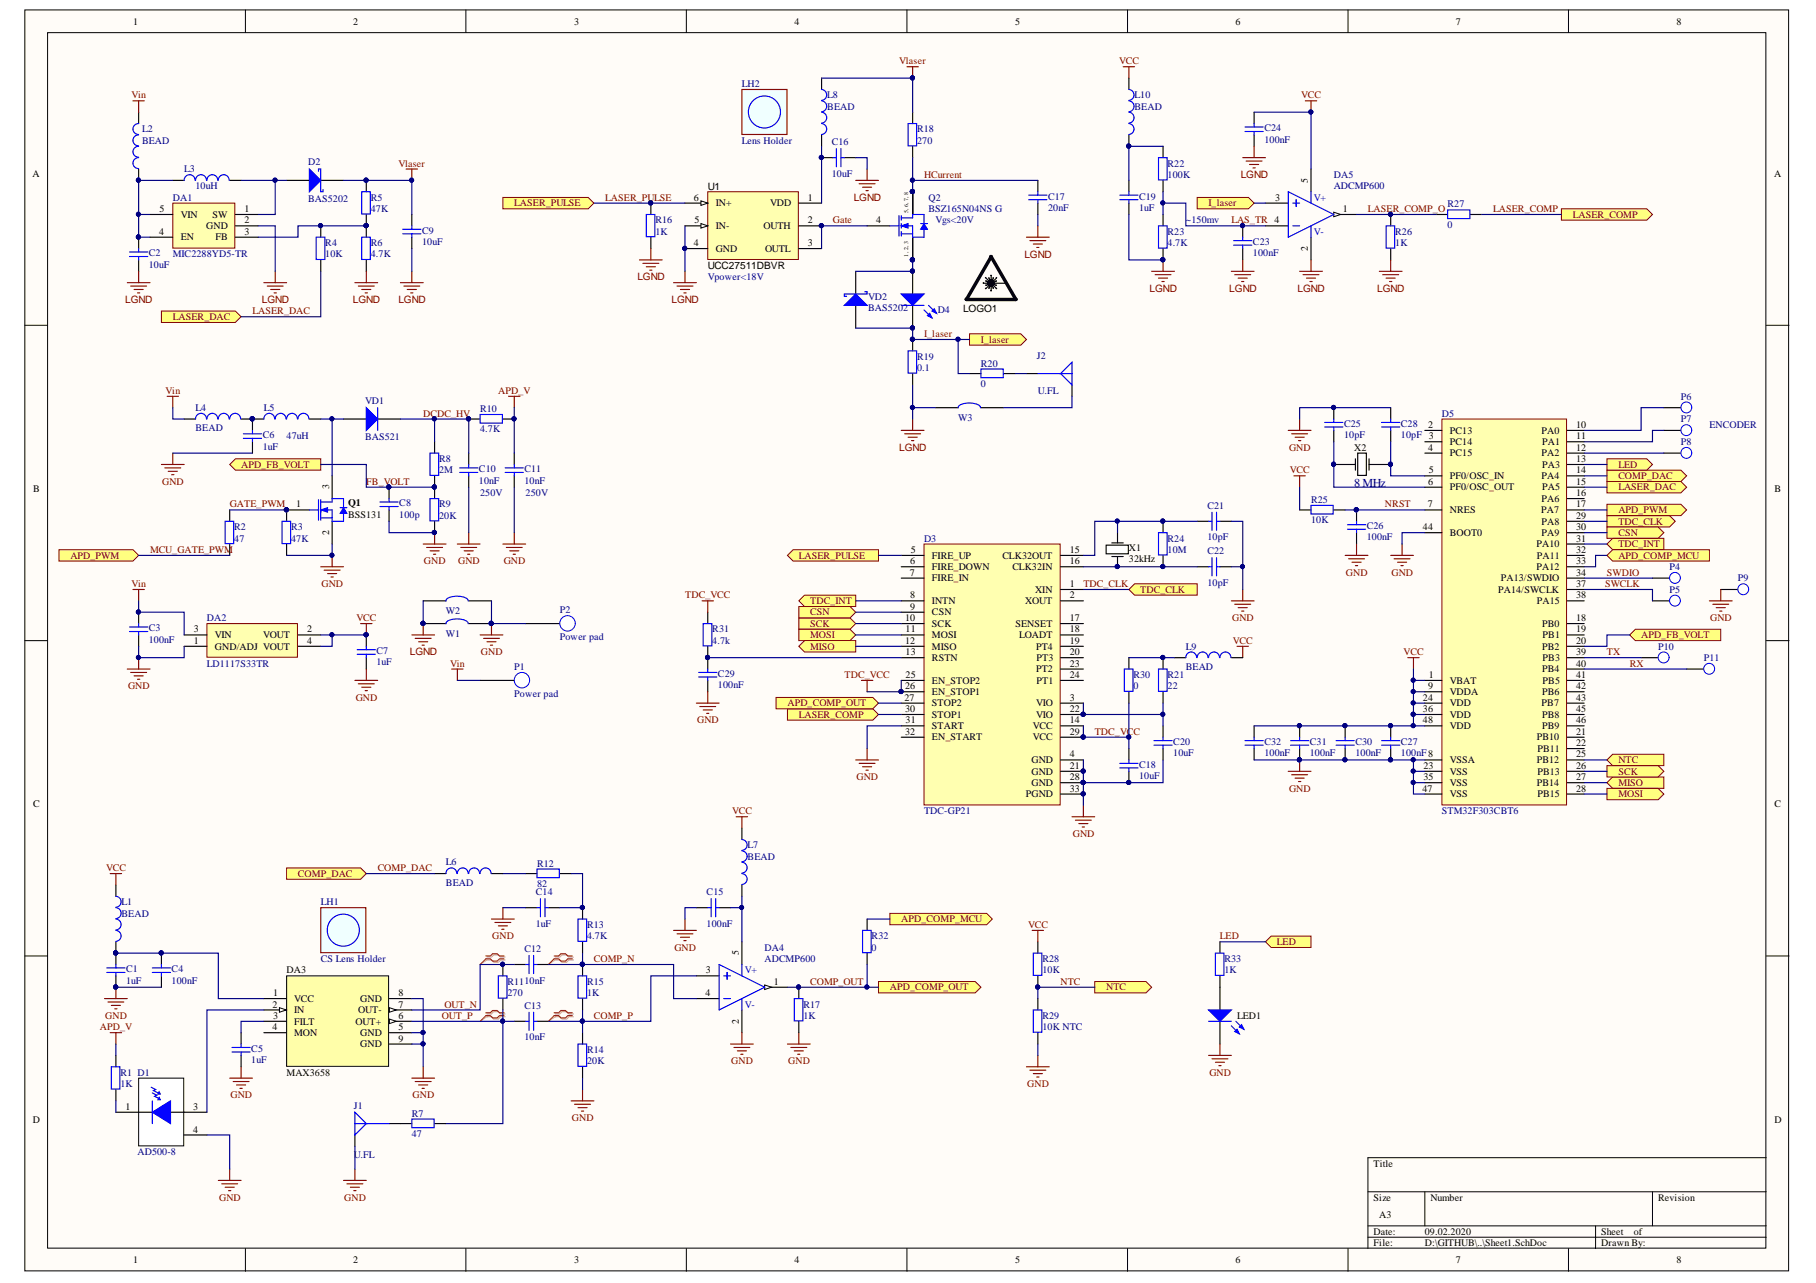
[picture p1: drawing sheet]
<svg xmlns="http://www.w3.org/2000/svg" width="297mm" height="210mm" viewBox="0 0 297 210" stroke-linecap="round" stroke-linejoin="round" font-family="sans-serif">
<defs><g id="words">
<text font-size="2" fill="#000080" x="221.5" y="79.7">8 MHz</text>
<g font-size="1.7" fill="#800000">
<text x="202.9" y="29.1">LGND</text>
<text x="139.6" y="32.9">LGND</text>
<text x="104.3" y="45.9">LGND</text>
<text x="167.6" y="42.2">LGND</text>
<text x="188" y="47.7">LGND</text>
<text x="201.1" y="47.7">LGND</text>
<text x="212.2" y="47.7">LGND</text>
<text x="225.3" y="47.7">LGND</text>
<text x="20.5" y="49.6">LGND</text>
<text x="42.8" y="49.6">LGND</text>
<text x="57.7" y="49.6">LGND</text>
<text x="65.2" y="49.6">LGND</text>
<text x="109.8" y="49.6">LGND</text>
<text x="147.1" y="73.8">LGND</text>
<text x="67" y="107.2">LGND</text>
</g>
<g font-size="1.7">
<text x="115.8" y="31">U1</text>
<text x="115.8" y="44">UCC27511DBVR</text>
<text x="157.5" y="51.1">LOGO1</text>
<text x="56.9" y="82.9">Q1</text>
</g>
<g font-size="1.6">
<text x="21.8" y="4">1</text>
<text x="57.8" y="4">2</text>
<text x="93.9" y="4">3</text>
<text x="129.9" y="4">4</text>
<text x="166.1" y="4">5</text>
<text x="202.1" y="4">6</text>
<text x="238.1" y="4">7</text>
<text x="274.2" y="4">8</text>
<text x="5.3" y="28.9">A</text>
<text x="213.9" y="29.9" transform="rotate(-90 213.9 29.9)">5</text>
<text x="290.2" y="28.9">A</text>
<text x="26.1" y="34.7">5</text>
<text x="29.6" y="35.6">VIN</text>
<text x="34.7" y="35.6">SW</text>
<text x="40" y="34.7">1</text>
<text x="113.5" y="32.8">6</text>
<text x="117.1" y="33.8">IN+</text>
<text x="126" y="33.8">VDD</text>
<text x="132.1" y="32.8">1</text>
<text x="208.6" y="32.8">3</text>
<text x="219.7" y="34.7">1</text>
<text x="26" y="38.4">4</text>
<text x="29.6" y="39.3">EN</text>
<text x="33.7" y="37.5">GND</text>
<text x="35.2" y="39.3">FB</text>
<text x="40" y="36.5">2</text>
<text x="40" y="38.4">3</text>
<text x="113.5" y="40.3">4</text>
<text x="113.6" y="36.5">5</text>
<text x="117.1" y="41.2">GND</text>
<text x="117.1" y="37.5">IN-</text>
<text x="124.9" y="37.5">OUTH</text>
<text x="125.1" y="41.2">OUTL</text>
<text x="132.1" y="36.5">2</text>
<text x="132.1" y="40.3">3</text>
<text x="143.3" y="36.5">4</text>
<text x="213.9" y="41.1" transform="rotate(-90 213.9 41.1)">2</text>
<text x="233.6" y="70">2</text>
<text x="237.2" y="70.9">PC13</text>
<text x="252.1" y="70.9">PA0</text>
<text x="257.8" y="71.9">11</text>
<text x="257.8" y="70">10</text>
<text x="221.5" y="73.7">X2</text>
<text x="233.6" y="73.7">4</text>
<text x="233.7" y="77.4">5</text>
<text x="237.2" y="72.8">PC14</text>
<text x="237.2" y="74.7">PC15</text>
<text x="252.1" y="74.7">PA2</text>
<text x="252.2" y="72.8">PA1</text>
<text x="252.2" y="76.5">PA3</text>
<text x="257.8" y="73.7">12</text>
<text x="257.8" y="75.6">13</text>
<text x="257.8" y="77.4">14</text>
<text x="5.4" y="80.5">B</text>
<text x="48.4" y="83">1</text>
<text x="53.8" y="80.1" transform="rotate(-90 53.8 80.1)">3</text>
<text x="233.5" y="83">7</text>
<text x="233.6" y="79.3">6</text>
<text x="237.2" y="78.4">PF0/OSC_IN</text>
<text x="237.2" y="80.2">PF0/OSC_OUT</text>
<text x="237.2" y="84">NRES</text>
<text x="252.1" y="84">PA7</text>
<text x="252.1" y="78.4">PA4</text>
<text x="252.1" y="82.1">PA6</text>
<text x="252.2" y="80.2">PA5</text>
<text x="257.8" y="79.3">15</text>
<text x="257.8" y="81.2">16</text>
<text x="257.8" y="83">17</text>
<text x="290.3" y="80.5">B</text>
<text x="53.8" y="87.5" transform="rotate(-90 53.8 87.5)">2</text>
<text x="56.9" y="84.7">BSS131</text>
<text x="232.7" y="86.7">44</text>
<text x="237.2" y="87.7">BOOT0</text>
<text x="251.3" y="89.5">PA10</text>
<text x="252.1" y="85.8">PA8</text>
<text x="252.1" y="87.7">PA9</text>
<text x="257.8" y="84.9">29</text>
<text x="257.8" y="86.7">30</text>
<text x="257.8" y="88.6">31</text>
<text x="148.8" y="94.2">7</text>
<text x="148.9" y="92.3">6</text>
<text x="149" y="90.5">5</text>
<text x="152.4" y="91.4">FIRE_UP</text>
<text x="152.4" y="93.3">FIRE_DOWN</text>
<text x="152.4" y="95.1">FIRE_IN</text>
<text x="164" y="91.4">CLK32OUT</text>
<text x="165.6" y="93.3">CLK32IN</text>
<text x="175" y="90.5">15</text>
<text x="175" y="92.3">16</text>
<text x="184.7" y="90.1">X1</text>
<text x="184.7" y="92">32kHz</text>
<text x="245.5" y="95.1">PA13/SWDIO</text>
<text x="251.3" y="93.3">PA12</text>
<text x="251.4" y="91.4">PA11</text>
<text x="257.8" y="90.5">32</text>
<text x="257.8" y="92.3">33</text>
<text x="257.8" y="94.2">34</text>
<text x="148" y="101.6">10</text>
<text x="148.9" y="97.9">8</text>
<text x="148.9" y="99.8">9</text>
<text x="152.4" y="98.8">INTN</text>
<text x="152.4" y="100.7">CSN</text>
<text x="167.7" y="98.8">XOUT</text>
<text x="169.3" y="97">XIN</text>
<text x="175" y="96">1</text>
<text x="175" y="97.9">2</text>
<text x="175" y="101.6">17</text>
<text x="245" y="97">PA14/SWCLK</text>
<text x="251.4" y="98.8">PA15</text>
<text x="257.8" y="101.6">18</text>
<text x="257.8" y="96">37</text>
<text x="257.8" y="97.9">38</text>
<text x="31.7" y="103.5">3</text>
<text x="31.7" y="105.3">1</text>
<text x="35.2" y="104.4">VIN</text>
<text x="35.2" y="106.3">GND/ADJ VOUT</text>
<text x="43" y="104.4">VOUT</text>
<text x="50.2" y="103.5">2</text>
<text x="50.2" y="105.3">4</text>
<text x="148" y="105.3">12</text>
<text x="148.1" y="103.5">11</text>
<text x="148.1" y="107.2">13</text>
<text x="152.4" y="102.5">SCK</text>
<text x="152.4" y="104.4">MOSI</text>
<text x="152.4" y="106.3">MISO</text>
<text x="166.1" y="102.5">SENSET</text>
<text x="166.7" y="104.4">LOADT</text>
<text x="169.5" y="106.3">PT4</text>
<text x="175" y="103.5">18</text>
<text x="175" y="105.3">19</text>
<text x="175" y="107.2">20</text>
<text x="252.2" y="102.5">PB0</text>
<text x="252.2" y="106.3">PB2</text>
<text x="252.3" y="104.4">PB1</text>
<text x="257.8" y="103.5">19</text>
<text x="257.8" y="105.3">20</text>
<text x="257.8" y="107.2">39</text>
<text x="148" y="112.8">26</text>
<text x="148.1" y="110.9">25</text>
<text x="152.4" y="108.1">RSTN</text>
<text x="152.4" y="111.8">EN_STOP2</text>
<text x="152.4" y="113.7">EN_STOP1</text>
<text x="169.5" y="110">PT2</text>
<text x="169.6" y="108.1">PT3</text>
<text x="169.6" y="111.8">PT1</text>
<text x="175" y="109.1">23</text>
<text x="175" y="110.9">24</text>
<text x="233.6" y="112.8">9</text>
<text x="233.7" y="110.9">1</text>
<text x="237.2" y="111.8">VBAT</text>
<text x="237.2" y="113.7">VDDA</text>
<text x="252.2" y="110">PB4</text>
<text x="252.2" y="113.7">PB6</text>
<text x="252.3" y="108.1">PB3</text>
<text x="252.3" y="111.8">PB5</text>
<text x="257.8" y="109.1">40</text>
<text x="257.8" y="110.9">41</text>
<text x="257.8" y="112.8">42</text>
<text x="148" y="114.6">27</text>
<text x="148" y="116.5">30</text>
<text x="148.1" y="118.4">31</text>
<text x="152.4" y="115.6">STOP2</text>
<text x="152.4" y="117.4">STOP1</text>
<text x="152.4" y="119.3">START</text>
<text x="169" y="119.3">VCC</text>
<text x="169.5" y="115.6">VIO</text>
<text x="169.5" y="117.4">VIO</text>
<text x="175" y="114.6">3</text>
<text x="175" y="118.4">14</text>
<text x="175" y="116.5">22</text>
<text x="232.7" y="114.6">24</text>
<text x="232.7" y="116.5">36</text>
<text x="232.7" y="118.4">48</text>
<text x="237.2" y="115.6">VDD</text>
<text x="237.2" y="117.4">VDD</text>
<text x="237.2" y="119.3">VDD</text>
<text x="252.2" y="115.6">PB7</text>
<text x="252.2" y="117.4">PB8</text>
<text x="252.2" y="119.3">PB9</text>
<text x="257.8" y="114.6">43</text>
<text x="257.8" y="116.5">45</text>
<text x="257.8" y="118.4">46</text>
<text x="148" y="120.2">32</text>
<text x="152.4" y="121.1">EN_START</text>
<text x="168.7" y="124.9">GND</text>
<text x="169" y="121.1">VCC</text>
<text x="175" y="123.9">4</text>
<text x="175" y="125.8">21</text>
<text x="175" y="120.2">29</text>
<text x="232.8" y="125.8">23</text>
<text x="237.2" y="124.9">VSSA</text>
<text x="251.4" y="121.1">PB10</text>
<text x="251.4" y="124.9">PB12</text>
<text x="251.5" y="123">PB11</text>
<text x="257.8" y="120.2">21</text>
<text x="257.8" y="122.1">22</text>
<text x="257.8" y="123.9">25</text>
<text x="257.8" y="125.8">26</text>
<text x="167.8" y="130.4">PGND</text>
<text x="168.7" y="126.7">GND</text>
<text x="168.7" y="128.6">GND</text>
<text x="175" y="127.6">28</text>
<text x="175" y="129.5">33</text>
<text x="232.7" y="129.5">47</text>
<text x="232.8" y="127.6">35</text>
<text x="237.2" y="126.7">VSS</text>
<text x="237.2" y="128.6">VSS</text>
<text x="237.2" y="130.4">VSS</text>
<text x="251.4" y="128.6">PB14</text>
<text x="251.5" y="126.7">PB13</text>
<text x="251.5" y="130.4">PB15</text>
<text x="257.8" y="127.6">27</text>
<text x="257.8" y="129.5">28</text>
<text x="5.4" y="132.1">C</text>
<text x="290.3" y="132.1">C</text>
<text x="46.9" y="159.3">DA3</text>
<text x="115.5" y="159.3">3</text>
<text x="120.9" y="156.3" transform="rotate(-90 120.9 156.3)">5</text>
<text x="126.6" y="161.1">1</text>
<text x="44.6" y="164.8">2</text>
<text x="44.7" y="163">1</text>
<text x="44.7" y="166.7">3</text>
<text x="48.1" y="163.9">VCC</text>
<text x="48.1" y="165.8">IN</text>
<text x="48.1" y="167.6">FILT</text>
<text x="58.2" y="167.6">OUT+</text>
<text x="58.6" y="165.8">OUT-</text>
<text x="58.9" y="163.9">GND</text>
<text x="65.2" y="163">8</text>
<text x="65.2" y="164.8">7</text>
<text x="65.2" y="166.7">6</text>
<text x="115.4" y="163">4</text>
<text x="120.9" y="167.5" transform="rotate(-90 120.9 167.5)">2</text>
<text x="202.3" y="166.7">LED1</text>
<text x="44.6" y="168.5">4</text>
<text x="48.1" y="169.5">MON</text>
<text x="58.9" y="169.5">GND</text>
<text x="58.9" y="171.3">GND</text>
<text x="65.2" y="168.5">5</text>
<text x="65.2" y="170.4">9</text>
<text x="46.9" y="176">MAX3658</text>
<text x="5.4" y="183.6">D</text>
<text x="20.5" y="181.6">1</text>
<text x="31.6" y="181.6">3</text>
<text x="31.6" y="185.3">4</text>
<text x="290.2" y="183.6">D</text>
<text x="224.7" y="190.9">Title</text>
<text x="224.7" y="196.4">Size</text>
<text x="234" y="196.4">Number</text>
<text x="271.2" y="196.4">Revision</text>
<text x="224.7" y="202">Date:</text>
<text x="224.7" y="203.9">File:</text>
<text x="225.6" y="199.2">A3</text>
<text x="233.1" y="202">09.02.2020</text>
<text x="233.1" y="203.9">D:\GITHUB\..\Sheet1.SchDoc</text>
<text x="261.9" y="202">Sheet</text>
<text x="261.9" y="203.9">Drawn By:</text>
<text x="267.2" y="202">of</text>
<text x="21.8" y="206.7">1</text>
<text x="57.8" y="206.7">2</text>
<text x="93.9" y="206.7">3</text>
<text x="129.9" y="206.7">4</text>
<text x="166.1" y="206.7">5</text>
<text x="202.1" y="206.7">6</text>
<text x="238.1" y="206.7">7</text>
<text x="274.2" y="206.7">8</text>
</g>
<g font-size="1.6" fill="#800000">
<text x="147.1" y="10.5">Vlaser</text>
<text x="183.1" y="10.5">VCC</text>
<text x="21.5" y="16.1">Vin</text>
<text x="212.8" y="16.1">VCC</text>
<text x="65.2" y="27.3">Vlaser</text>
<text x="151.1" y="29.1">HCurrent</text>
<text x="84.1" y="33.8">LASER_PULSE</text>
<text x="99" y="32.8">LASER_PULSE</text>
<text x="197.7" y="33.8">I_laser</text>
<text x="223.7" y="34.7">LASER_COMP_O</text>
<text x="244.2" y="34.7">LASER_COMP</text>
<text x="257.3" y="35.6">LASER_COMP</text>
<text x="136.2" y="36.5">Gate</text>
<text x="201.4" y="36.5">LAS_TR 4</text>
<text x="28.3" y="52.4">LASER_DAC</text>
<text x="41.3" y="51.4">LASER_DAC</text>
<text x="151.1" y="55.1">I_laser</text>
<text x="160.4" y="56.1">I_laser</text>
<text x="27.1" y="64.4">Vin</text>
<text x="81.5" y="64.4">APD_V</text>
<text x="69.2" y="68.2">DCDC_HV</text>
<text x="39.4" y="76.5">APD_FB_VOLT</text>
<text x="210.8" y="73.7">GND</text>
<text x="211" y="77.4">VCC</text>
<text x="264.7" y="76.5">LED</text>
<text x="26.5" y="79.3">GND</text>
<text x="37.6" y="83">GATE_PWM</text>
<text x="59.9" y="79.3">FB_VOLT</text>
<text x="226.5" y="83">NRST</text>
<text x="264.7" y="78.4">COMP_DAC</text>
<text x="264.7" y="84">APD_PWM</text>
<text x="264.7" y="80.2">LASER_DAC</text>
<text x="264.7" y="85.8">TDC_CLK</text>
<text x="264.7" y="87.7">CSN</text>
<text x="264.7" y="89.5">TDC_INT</text>
<text x="11.5" y="91.4">APD_PWM</text>
<text x="24.5" y="90.5">MCU_GATE_PWM</text>
<text x="69.4" y="92.3">GND</text>
<text x="74.9" y="92.3">GND</text>
<text x="82.4" y="92.3">GND</text>
<text x="130.7" y="91.4">LASER_PULSE</text>
<text x="220.2" y="94.2">GND</text>
<text x="227.6" y="94.2">GND</text>
<text x="262.8" y="94.2">SWDIO</text>
<text x="264.7" y="91.4">APD_COMP_MCU</text>
<text x="21.5" y="96">Vin</text>
<text x="52.6" y="96">GND</text>
<text x="58.3" y="101.6">VCC</text>
<text x="112.1" y="97.9">TDC_VCC</text>
<text x="132.5" y="100.7">CSN</text>
<text x="132.5" y="98.8">TDC_INT</text>
<text x="177.2" y="96">TDC_CLK</text>
<text x="186.5" y="97">TDC_CLK</text>
<text x="201.5" y="101.6">GND</text>
<text x="262.5" y="96">SWCLK</text>
<text x="279.7" y="101.6">GND</text>
<text x="78.7" y="107.2">GND</text>
<text x="132.5" y="102.5">SCK</text>
<text x="132.5" y="104.4">MOSI</text>
<text x="132.5" y="106.3">MISO</text>
<text x="201.7" y="105.3">VCC</text>
<text x="229.6" y="107.2">VCC</text>
<text x="262.8" y="107.2">TX</text>
<text x="268.4" y="104.4">APD_FB_VOLT</text>
<text x="20.9" y="112.8">GND</text>
<text x="73.6" y="109.1">Vin</text>
<text x="138.1" y="110.9">TDC_VCC</text>
<text x="266.6" y="109.1">RX</text>
<text x="58.2" y="114.6">GND</text>
<text x="114" y="118.4">GND</text>
<text x="128.8" y="115.6">APD_COMP_OUT</text>
<text x="130.7" y="117.4">LASER_COMP</text>
<text x="179.1" y="120.2">TDC_VCC</text>
<text x="264.7" y="124.9">NTC</text>
<text x="140.1" y="127.6">GND</text>
<text x="210.8" y="129.5">GND</text>
<text x="264.7" y="128.6">MISO</text>
<text x="264.7" y="130.4">MOSI</text>
<text x="264.7" y="126.7">SCK</text>
<text x="119.8" y="133.2">VCC</text>
<text x="175.5" y="136.9">GND</text>
<text x="17.4" y="142.5">VCC</text>
<text x="48.7" y="143.5">COMP_DAC</text>
<text x="61.8" y="142.5">COMP_DAC</text>
<text x="80.5" y="153.7">GND</text>
<text x="110.3" y="155.5">GND</text>
<text x="147.4" y="150.9">APD_COMP_MCU</text>
<text x="168.2" y="151.8">VCC</text>
<text x="199.5" y="153.7">LED</text>
<text x="208.9" y="154.6">LED</text>
<text x="97.1" y="157.4">COMP_N</text>
<text x="132.5" y="161.1">COMP_OUT</text>
<text x="173.5" y="161.1">NTC</text>
<text x="17.2" y="166.7">GND</text>
<text x="72.3" y="166.7">OUT_P</text>
<text x="72.7" y="164.8">OUT_N</text>
<text x="97.1" y="166.7">COMP_P</text>
<text x="145.6" y="162">APD_COMP_OUT</text>
<text x="180.9" y="162">NTC</text>
<text x="16.3" y="168.5">APD_V</text>
<text x="37.7" y="179.7">GND</text>
<text x="67.5" y="179.7">GND</text>
<text x="119.6" y="174.1">GND</text>
<text x="128.9" y="174.1">GND</text>
<text x="168" y="177.8">GND</text>
<text x="197.8" y="176">GND</text>
<text x="93.6" y="183.4">GND</text>
<text x="35.8" y="196.4">GND</text>
<text x="56.3" y="196.4">GND</text>
</g>
<g font-size="1.6" fill="#000080">
<text x="121.4" y="14.2">LH2</text>
<text x="135.3" y="16.1">L8</text>
<text x="135.3" y="18">BEAD</text>
<text x="185.6" y="16.1">L10</text>
<text x="185.6" y="18">BEAD</text>
<text x="23.2" y="21.7">L2</text>
<text x="23.2" y="23.5">BEAD</text>
<text x="121.4" y="23.5">Lens Holder</text>
<text x="136.1" y="23.7">C16</text>
<text x="150" y="23.5">270</text>
<text x="150" y="21.7">R18</text>
<text x="206.8" y="23.3">100nF</text>
<text x="206.8" y="21.5">C24</text>
<text x="30.1" y="28.2">L3</text>
<text x="50.4" y="27.1">D2</text>
<text x="136.1" y="28.9">10uF</text>
<text x="191" y="29.1">100K</text>
<text x="191" y="27.3">R22</text>
<text x="218.2" y="29.1">DA5</text>
<text x="28.3" y="32.8">DA1</text>
<text x="32" y="31">10uH</text>
<text x="50.4" y="33">BAS5202</text>
<text x="60.7" y="34.7">47K</text>
<text x="60.7" y="32.8">R5</text>
<text x="151.9" y="32.9">Q2</text>
<text x="151.9" y="34.7">BSZ165N04NS G</text>
<text x="171.4" y="34.5">20nF</text>
<text x="171.4" y="32.6">C17</text>
<text x="186.3" y="34.5">1uF</text>
<text x="186.3" y="32.6">C19</text>
<text x="218.2" y="31">ADCMP600</text>
<text x="236.8" y="33.9">R27</text>
<text x="24.4" y="41.9">C2</text>
<text x="53.2" y="40.3">R4</text>
<text x="60.7" y="40.3">R6</text>
<text x="69" y="40.1">10uF</text>
<text x="69" y="38.2">C9</text>
<text x="107.2" y="38.4">1K</text>
<text x="107.2" y="36.5">R16</text>
<text x="153" y="36.5">Vgs&lt;20V</text>
<text x="191" y="40.3">4.7K</text>
<text x="191" y="38.4">R23</text>
<text x="194" y="36.5">~150mv</text>
<text x="204.9" y="41.9">100nF</text>
<text x="204.9" y="40.1">C23</text>
<text x="228.2" y="40.3">1K</text>
<text x="228.2" y="38.4">R26</text>
<text x="236.8" y="37.3">0</text>
<text x="24.4" y="43.8">10uF</text>
<text x="28.3" y="42.1">MIC2288YD5-TR</text>
<text x="53.2" y="42.1">10K</text>
<text x="60.7" y="42.1">4.7K</text>
<text x="115.8" y="45.8">Vpower&lt;18V</text>
<text x="142" y="49">VD2</text>
<text x="142" y="50.9">BAS5202</text>
<text x="153.4" y="51.2">D4</text>
<text x="150" y="58.9">R19</text>
<text x="160.4" y="60">R20</text>
<text x="169.6" y="58.7">J2</text>
<text x="150" y="60.7">0.1</text>
<text x="160.4" y="63.3">0</text>
<text x="169.8" y="64.4">U.FL</text>
<text x="274.9" y="65.4">P6</text>
<text x="32" y="67.2">L4</text>
<text x="32" y="70.6">BEAD</text>
<text x="43" y="71.7">C6</text>
<text x="43.2" y="67.2">L5</text>
<text x="46.9" y="71.9">47uH</text>
<text x="59.7" y="66.1">VD1</text>
<text x="78.5" y="70.8">4.7K</text>
<text x="78.5" y="67.4">R10</text>
<text x="156.7" y="68.9">W3</text>
<text x="219.8" y="71.7">10pF</text>
<text x="219.8" y="69.8">C25</text>
<text x="229.1" y="71.7">10pF 3</text>
<text x="229.1" y="69.8">C28</text>
<text x="235.8" y="68.2">D5</text>
<text x="274.9" y="69.1">P7</text>
<text x="279.6" y="70">ENCODER</text>
<text x="43" y="73.5">1uF</text>
<text x="59.7" y="72.1">BAS521</text>
<text x="71.8" y="77.4">2M</text>
<text x="71.8" y="75.6">R8</text>
<text x="78.3" y="77.3">C10</text>
<text x="85.8" y="77.3">C11</text>
<text x="274.9" y="72.8">P8</text>
<text x="65.3" y="82.8">C8</text>
<text x="71.8" y="83">R9</text>
<text x="78.3" y="79.1">10nF</text>
<text x="78.5" y="81.2">250V</text>
<text x="85.8" y="79.1">10nF</text>
<text x="86" y="81.2">250V</text>
<text x="197.5" y="83.2">C21</text>
<text x="214.4" y="82.3">R25</text>
<text x="38.3" y="88.6">47</text>
<text x="38.3" y="86.7">R2</text>
<text x="47.6" y="88.6">47K</text>
<text x="47.6" y="86.7">R3</text>
<text x="65.3" y="84.7">100p</text>
<text x="71.8" y="84.9">20K</text>
<text x="151.1" y="88.6">D3</text>
<text x="191" y="88.6">R24</text>
<text x="197.5" y="88.4">10pF</text>
<text x="214.4" y="85.6">10K</text>
<text x="223.6" y="88.4">100nF</text>
<text x="223.6" y="86.6">C26</text>
<text x="191" y="90.5">10M</text>
<text x="197.5" y="95.9">10pF</text>
<text x="197.5" y="90.6">C22</text>
<text x="273.1" y="93.3">P4</text>
<text x="284.3" y="95.1">P9</text>
<text x="33.8" y="101.6">DA2</text>
<text x="72.9" y="100.5">W2</text>
<text x="91.6" y="100.3">P2</text>
<text x="273.1" y="97">P5</text>
<text x="24.4" y="105.2">100nF</text>
<text x="24.4" y="103.3">C3</text>
<text x="61.6" y="107">C7</text>
<text x="72.9" y="104.2">W1</text>
<text x="91.6" y="104.8">Power pad</text>
<text x="116.5" y="105.3">4.7k</text>
<text x="116.5" y="103.5">R31</text>
<text x="194" y="106.3">L9</text>
<text x="271.2" y="106.3">P10</text>
<text x="33.8" y="109.1">LD1117S33TR</text>
<text x="61.6" y="108.9">1uF</text>
<text x="84.1" y="109.6">P1</text>
<text x="117.4" y="112.6">100nF</text>
<text x="117.4" y="110.7">C29</text>
<text x="185.4" y="112.8">0</text>
<text x="185.4" y="110.9">R30</text>
<text x="191" y="112.8">22</text>
<text x="191" y="110.9">R21</text>
<text x="194" y="109.6">BEAD</text>
<text x="278.7" y="108.1">P11</text>
<text x="84.1" y="114.1">Power pad</text>
<text x="186.3" y="125.6">C18</text>
<text x="191.9" y="123.7">10uF</text>
<text x="191.9" y="121.9">C20</text>
<text x="206.8" y="123.7">100nF</text>
<text x="206.8" y="121.9">C32</text>
<text x="214.3" y="123.7">100nF</text>
<text x="214.3" y="121.9">C31</text>
<text x="221.7" y="123.7">100nF</text>
<text x="221.7" y="121.9">C30</text>
<text x="229.1" y="123.7">100nF8</text>
<text x="229.1" y="121.9">C27</text>
<text x="186.3" y="127.5">10uF</text>
<text x="151.1" y="133.2">TDC-GP21</text>
<text x="235.8" y="133.2">STM32F303CBT6</text>
<text x="72.9" y="141.6">L6</text>
<text x="87.8" y="141.8">R12</text>
<text x="122.3" y="138.8">L7</text>
<text x="122.3" y="140.7">BEAD</text>
<text x="19.9" y="148.1">L1</text>
<text x="19.9" y="150">BEAD</text>
<text x="52.5" y="148.1">LH1</text>
<text x="72.9" y="144.9">BEAD</text>
<text x="87.7" y="146.4">C14</text>
<text x="87.8" y="145.1">82</text>
<text x="115.6" y="146.4">C15</text>
<text x="85.8" y="155.7">C12</text>
<text x="87.7" y="151.6">1uF</text>
<text x="96" y="153.7">4.7K</text>
<text x="96" y="151.8">R13</text>
<text x="115.6" y="151.6">100nF</text>
<text x="125.1" y="155.5">DA4</text>
<text x="142.6" y="155.5">0</text>
<text x="142.6" y="153.7">R32</text>
<text x="20.6" y="160.9">1uF</text>
<text x="20.6" y="159.1">C1</text>
<text x="28.1" y="160.9">100nF</text>
<text x="28.1" y="159.1">C4</text>
<text x="52.5" y="157.4">CS Lens Holder</text>
<text x="83" y="161.1">R1110nF</text>
<text x="96" y="161.1">R15</text>
<text x="125.1" y="157.4">ADCMP600</text>
<text x="170.5" y="159.3">10K</text>
<text x="170.5" y="157.4">R28</text>
<text x="200.3" y="159.3">1K</text>
<text x="200.3" y="157.4">R33</text>
<text x="83" y="163">270</text>
<text x="85.8" y="165">C13</text>
<text x="96" y="163">1K</text>
<text x="131.4" y="166.7">1K</text>
<text x="131.4" y="164.8">R17</text>
<text x="170.5" y="166.7">R29</text>
<text x="41.1" y="173.9">1uF</text>
<text x="41.1" y="172.1">C5</text>
<text x="85.8" y="170.2">10nF</text>
<text x="96" y="172.3">R14</text>
<text x="170.5" y="168.5">10K NTC</text>
<text x="19.7" y="177.8">1K</text>
<text x="19.7" y="176">R1 D1</text>
<text x="96" y="174.1">20K</text>
<text x="57.9" y="181.4">J1</text>
<text x="67.4" y="182.7">R7</text>
<text x="22.5" y="189">AD500-8</text>
<text x="57.9" y="189.4">U.FL</text>
<text x="67.4" y="186">47</text>
</g>
<g font-size="1.6" fill="#00f">
<text x="214.9" y="32.8">V+</text>
<text x="214.9" y="38.4">V-</text>
<text x="121.8" y="159.3">V+</text>
<text x="121.8" y="164.8">V-</text>
</g>
<g font-size=".9">
<text x="148.6" y="34.9" transform="rotate(-90 148.6 34.9)">5, 6, 7, 8</text>
<text x="148.6" y="42" transform="rotate(-90 148.6 42)">1, 2, 3</text>
</g>
</g></defs>
<g fill="#fffcf8" stroke="#000" stroke-width=".16">
<path d="M4.1 1.6h288.5v206.3h-288.5z"/>
<path d="M7.8 5.3h281v198.9h-281z"/>
</g>
<g fill="none" stroke="#000" stroke-width=".16">
<path d="M40.1 1.6v3.7M76.2 1.6v3.7M112.3 1.6v3.7M148.3 1.6v3.7M184.4 1.6v3.7M220.5 1.6v3.7M256.6 1.6v3.7M4.1 53.2h3.7M288.9 53.2h3.7M4.1 104.8h3.7M288.9 104.8h3.7M4.1 156.4h3.7"/>
<path d="M288.9 156.4h3.7M223.7 195h65.2M233.1 195v5.6M270.3 195v5.6M288.9 189.4h-65.2v14.9M40.1 204.3v3.7M76.2 204.3v3.7M112.3 204.3v3.7M148.3 204.3v3.7M184.4 204.3v3.7M220.5 204.3v3.7M223.7 200.6h65.2"/>
<path d="M223.7 202.4h65.2M256.6 204.3v3.7M261 200.6v3.7"/>
</g>
<path d="M121.4 14.6h7.3v7.4h-7.3z" fill="#f0ffff" stroke="#800000" stroke-width=".19"/>
<g fill="none" stroke="#00f" stroke-width=".19">
<path d="M105.7 35.1h1.4v3.6h-1.4zM148.5 20.2h1.4v3.7h-1.4zM168.3 31.9h2.9M168.3 32.7h2.9M169.8 31.4v.5M169.8 32.7v.5"/>
<circle cx="125" cy="18.3" r="2.62"/>
</g>
<path d="M149.3 18.4v1.8M106.5 33.2v1.9M106.5 38.8v1.9M149.3 23.9v1.9M169.8 29.5v1.9M169.8 33.2v1.9M207 33.2h3.7M207 36.9h3.7M218.2 35.1h3.7" fill="none" stroke="#000" stroke-width=".19"/>
<circle cx="106.4" cy="33.2" r=".33" fill="#000080" stroke="#000080" stroke-width=".16"/>
<path d="M218.2 34.7l1.1 .4-1.1 .4z" fill="#fffcf8"/>
<path d="M218.2 34.7l1.1 .4-1.1 .4z" fill="none" stroke="#000" stroke-width=".16"/>
<path d="M214.4 27.7v3.7M214.4 38.8v3.7" fill="none" stroke="#000" stroke-width=".19"/>
<path d="M210.7 31.4l7.5 3.7-7.5 3.7zM211.5 33.2h1.1M211.5 36.9h1.1M212 32.7v1.1M214.4 31.4v1.8M214.4 36.9v1.9" fill="none" stroke="#00f" stroke-width=".19"/>
<path d="M195.8 32.3h8.4l.9 .9-.9 1h-8.4z" fill-rule="evenodd" fill="#ffff80" stroke="#800000" stroke-width=".16"/>
<path d="M190.2 23.9v1.9M190.2 29.5v1.9M203.3 36.9v1.9M149.3 55.5v1.9M203.3 40.7v1.8M149.3 61.1v1.9" fill="none" stroke="#000" stroke-width=".19"/>
<g fill="#000080" stroke="#000080" stroke-width=".16">
<circle cx="203.2" cy="36.9" r=".33"/>
<circle cx="214.4" cy="18.3" r=".33"/>
<circle cx="149.2" cy="55.5" r=".33"/>
</g>
<path d="M189.5 25.8h1.4v3.6h-1.4zM201.8 39.4h3M203.3 38.8v.6M148.5 57.4h1.4v3.6h-1.4zM201.8 40.1h3M203.3 40.1v.6" fill="none" stroke="#00f" stroke-width=".19"/>
<path d="M213.5 16.5h1.9M214.4 16.5v1.9" fill="none" stroke="#800000" stroke-width=".19"/>
<path d="M158.6 54.6h8.4l.9 .9-.9 1h-8.4z" fill-rule="evenodd" fill="#ffff80" stroke="#800000" stroke-width=".16"/>
<path d="M149.3 44.4v3.7M149.3 50v3.7" fill="none" stroke="#000" stroke-width=".19"/>
<g fill="#000080" stroke="#000080" stroke-width=".16">
<circle cx="149.2" cy="44.3" r=".33"/>
<circle cx="149.2" cy="53.6" r=".33"/>
</g>
<path d="M147.4 48.1h3.7l-1.8 1.9z" fill="#00f"/>
<path d="M147.4 48.1h3.7l-1.8 1.9zM151.1 50.7l1.3 1.3M151.9 50l1.3 1.3" fill="none" stroke="#00f" stroke-width=".19"/>
<path d="M151.7 51.6l.4-.3 .3 .7z" fill="#00f"/>
<path d="M151.7 51.6l.4-.3 .3 .7z" fill="none" stroke="#00f" stroke-width=".19"/>
<path d="M152.4 50.9l.4-.4 .4 .8z" fill="#00f"/>
<g fill="none" stroke="#00f" stroke-width=".19">
<path d="M183.2 31.9h2.9M183.2 32.7h2.9M184.7 31.4v.5M184.7 32.7v.5M147.4 50h3.7M152.4 50.9l.4-.4 .4 .8zM17.5 158.4h2.9M17.5 159.1h2.9M19 157.8v.6M19 159.1v.6M24.9 158.4h3M24.9 159.1h3"/>
<path d="M26.4 157.8v.6M26.4 159.1v.6"/>
</g>
<g fill="#000080" stroke="#000080" stroke-width=".16">
<circle cx="149.2" cy="44.3" r=".33"/>
<circle cx="149.2" cy="53.6" r=".33"/>
<circle cx="26.4" cy="155.9" r=".33"/>
<circle cx="18.9" cy="161.5" r=".33"/>
<circle cx="18.9" cy="155.9" r=".33"/>
</g>
<path d="M184.7 29.5v1.9M184.7 33.2v1.9M19 155.9v1.9M19 159.7v1.8M26.4 155.9v1.9M26.4 159.7v1.8" fill="none" stroke="#000" stroke-width=".19"/>
<path d="M183.7 10.9h1.9M184.7 10.9v1.9" fill="none" stroke="#800000" stroke-width=".19"/>
<path d="M46.9 159.7h16.7v14.8h-16.7z" fill="#fffea9" stroke="#000" stroke-width=".16"/>
<path d="M43.2 163.4h3.6M43.2 165.2h3.6" fill="none" stroke="#000" stroke-width=".19"/>
<path d="M45.7 164.9l1.1 .3-1.1 .4z" fill="#fffcf8"/>
<path d="M45.7 164.9l1.1 .3-1.1 .4z" fill="none" stroke="#000" stroke-width=".16"/>
<path d="M43.2 167.1h3.6M43.2 169h3.6M63.7 163.4h3.7M63.7 165.2h3.7" fill="none" stroke="#000" stroke-width=".19"/>
<path d="M63.7 164.9l1.1 .3-1.1 .4z" fill="#fffcf8"/>
<path d="M63.7 164.9l1.1 .3-1.1 .4z" fill="none" stroke="#000" stroke-width=".16"/>
<path d="M63.7 167.1h3.7" fill="none" stroke="#000" stroke-width=".19"/>
<path d="M63.7 166.7l1.1 .4-1.1 .4z" fill="#fffcf8"/>
<path d="M63.7 166.7l1.1 .4-1.1 .4z" fill="none" stroke="#000" stroke-width=".16"/>
<g fill="none" stroke="#000" stroke-width=".19">
<path d="M160.9 46.3h3.7M161.2 45.5l1.8 1.7M161.3 46l.8 .3M161.8 45.5l.3 .8M162.1 45.1v2.5M162.1 46.3l-.9 .9M162.1 46.3l-.3 .9M162.1 46.3l-.8 .4M162.1 46.3l.9 .4M162.1 46.3l.4 .9M162.5 45.5l-.4 .8M163 46l-.9 .3"/>
<path d="M163 45.5l-.9 .8M22.7 100.2v1.8M22.7 103.9v1.8M59.9 103.9v1.8M59.9 107.6v1.9M19 144.8v1.8M19 154.1v1.8M63.7 169h3.7M63.7 170.8h3.7"/>
</g>
<g fill="#000080" stroke="#000080" stroke-width=".16">
<circle cx="18.9" cy="155.9" r=".33"/>
<circle cx="22.6" cy="100.1" r=".33"/>
<circle cx="59.9" cy="103.8" r=".33"/>
</g>
<path d="M21.2 102.6h3M21.2 103.3h3M22.7 102v.6M22.7 103.3v.6M58.4 106.3h3M58.4 107h3M59.9 105.7v.6M59.9 107v.6M19 146.6a.89 .89 0 0 1 .8 .9 .89 .89 0 0 1-.8 .9M19 148.5a.89 .89 0 0 1 .8 .9 .89 .89 0 0 1-.8 .9M19 150.4a.89 .89 0 0 1 .8 .9 .89 .89 0 0 1-.8 .8M19 152.2a.89 .89 0 0 1 .8 .9 .89 .89 0 0 1-.8 .9" fill="none" stroke="#00f" stroke-width=".19"/>
<path d="M59 102h1.8M59.9 102v1.9M18 142.9h1.9M19 142.9v1.9" fill="none" stroke="#800000" stroke-width=".19"/>
<g fill="#000" stroke="#000" stroke-width=".16">
<circle cx="158" cy="49" r=".19"/>
<circle cx="160.8" cy="46.3" r=".04"/>
<circle cx="161.3" cy="46" r=".04"/>
<circle cx="161.3" cy="46.7" r=".04"/>
<circle cx="161.8" cy="46.3" r=".27"/>
<circle cx="162.1" cy="42" r=".19"/>
<circle cx="162.1" cy="46.3" r=".04"/>
<circle cx="162.1" cy="47.5" r=".04"/>
<circle cx="162.1" cy="45.1" r=".04"/>
<circle cx="162.1" cy="46.3" r=".58"/>
<circle cx="162.4" cy="46.3" r=".27"/>
<circle cx="162.4" cy="47.1" r=".04"/>
<circle cx="162.4" cy="45.5" r=".04"/>
<circle cx="163" cy="45.4" r=".04"/>
<circle cx="163" cy="47.2" r=".04"/>
<circle cx="166.1" cy="49" r=".2"/>
</g>
<path d="M162.1 42l4.1 7h-8.1z" fill="none" stroke="#000" stroke-width=".56"/>
<path d="M52.5 148.5h7.3v7.4h-7.3z" fill="#f0ffff" stroke="#800000" stroke-width=".19"/>
<circle cx="56.2" cy="152.2" r="2.62" fill="none" stroke="#00f" stroke-width=".19"/>
<path d="M21.7 96.4h1.9M22.7 96.4v1.9" fill="none" stroke="#800000" stroke-width=".19"/>
<path d="M78.5 111.3h5.6" fill="none" stroke="#000" stroke-width=".19"/>
<circle cx="85.4" cy="111.3" r="1.26" fill="#fff" stroke="#00f" stroke-width=".16"/>
<path d="M73.9 109.5h1.8M74.8 109.5v1.8" fill="none" stroke="#800000" stroke-width=".19"/>
<path d="M22.7 176.4h7.4v11.1h-7.4z" fill="#fff" stroke="#000" stroke-width=".16"/>
<path d="M19 182h14.8" fill="none" stroke="#000" stroke-width=".19"/>
<path d="M24.9 182l3-1.9v3.7z" fill="#00f"/>
<path d="M24.7 177.9l.8 .3-.4 .2 .7 .4M24.9 178.8l.8 .4-.4 .2 .7 .3M24.9 182l3-1.9v3.7zM24.9 180.1v3.7" fill="none" stroke="#00f" stroke-width=".19"/>
<path d="M26 178.6l.2 .4h-.4z" fill="#00f"/>
<path d="M26 178.6l.2 .4h-.4z" fill="none" stroke="#00f" stroke-width=".19"/>
<path d="M26 179.5l.2 .4h-.4z" fill="#00f"/>
<g fill="none" stroke="#00f" stroke-width=".19">
<path d="M184.7 14.6a.89 .89 0 0 1 .8 .9 .89 .89 0 0 1-.9 .9M184.7 16.5a.89 .89 0 0 1 .8 .9 .89 .89 0 0 1-.9 .9M184.7 18.4a.89 .89 0 0 1 .8 .9 .89 .89 0 0 1-.9 .8M184.7 20.2a.89 .89 0 0 1 .8 .9 .89 .89 0 0 1-.9 .9M189.5 36.9h1.4v3.7h-1.4zM160.4 60.4h3.7v1.4h-3.7zM169.8 61.1h3.7l1.8 1.9v-3.7l-1.8 1.8h1.8M81.5 159.7h1.4v3.6h-1.4zM86 157.8h.5M86.5 156.3v3M87.3 156.3v3M87.3 157.8h.5"/>
<path d="M87.8 148.5h.6M88.4 147v3M89.1 147v3M89.1 148.5h.6M94.5 159.7h1.5v3.6h-1.5zM94.5 150.4h1.5v3.6h-1.5zM18.2 174.5h1.4v3.7h-1.4zM26 179.5l.2 .4h-.4zM37.9 171.4h3M37.9 172.1h3M39.4 170.8v.6M39.4 172.1v.6"/>
<path d="M86 167.1h.5M86.5 165.6v3M87.3 165.6v3M87.3 167.1h.5M58.1 183.8h1.8l-1.8-1.8v3.7l1.8-1.9h3.7M67.4 183.1h3.6v1.4h-3.6z"/>
</g>
<g fill="none" stroke="#000" stroke-width=".19">
<path d="M184.7 12.8v1.8M184.7 22.1v1.8M190.2 35.1v1.8M190.2 40.7v1.8M158.6 61.1h1.8M164.2 61.1h1.8M167.9 61.1h1.9M175.3 63v1.8M82.3 157.8v1.9M84.1 157.8h1.9M86 148.5h1.8M87.8 157.8h1.9"/>
<path d="M89.7 148.5h1.9M95.3 148.5v1.9M95.3 154.1v1.8M95.3 157.8v1.9M19 172.7v1.8M19 178.2v1.9M39.4 169v1.8M39.4 172.7v1.8M82.3 163.4v1.8M84.1 167.1h1.9M87.8 167.1h1.9M95.3 163.4v1.8"/>
<path d="M30.1 185.7h3.7M58.1 185.7v1.8M63.6 183.8h3.8M71.1 183.8h1.8"/>
</g>
<path d="M148.3 10.9h1.9M149.3 10.9v1.9M18 169h1.9M19 169v1.8" fill="none" stroke="#800000" stroke-width=".19"/>
<g fill="#000080" stroke="#000080" stroke-width=".16">
<circle cx="190.2" cy="42.5" r=".33"/>
<circle cx="82.2" cy="157.8" r=".33"/>
<circle cx="184.6" cy="23.9" r=".33"/>
<circle cx="95.2" cy="157.8" r=".33"/>
<circle cx="95.2" cy="148.5" r=".33"/>
<circle cx="149.2" cy="12.7" r=".33"/>
</g>
<path d="M33.8 102h14.8v5.5h-14.8z" fill="#ffffb0" stroke="#800000" stroke-width=".16"/>
<path d="M54.3 77.9v3.7M46.9 83.4h3.7M54.3 85.3v3.7M30.1 103.9h3.7M30.1 105.7h3.7M48.7 103.9h3.8M48.7 105.7h3.8" fill="none" stroke="#000" stroke-width=".19"/>
<path d="M27.3 64.8h1.9M28.3 64.8v1.9" fill="none" stroke="#800000" stroke-width=".19"/>
<circle cx="46.8" cy="83.4" r=".33" fill="#000080" stroke="#000080" stroke-width=".16"/>
<path d="M50.6 83.4h1.5M52.1 81.8v3.3M52.5 82.1h1.8M52.5 83.4h1.8v1.9M52.5 84.7h1.8M52.5 81.8v3.3" fill="none" stroke="#00f" stroke-width=".19"/>
<path d="M52.5 83.4l1.1-.3v.7z" fill="#00f"/>
<path d="M52.5 83.4l1.1-.3v.7z" fill="none" stroke="#00f" stroke-width=".16"/>
<path d="M54.3 82.1v-.5h1.9v1.5M56.2 84v1.3h-1.9" fill="none" stroke="#00f" stroke-width=".19"/>
<path d="M56.2 83.1l.5 .9h-1.1z" fill="#00f"/>
<path d="M56.2 83.1l.5 .9h-1.1z" fill="none" stroke="#00f" stroke-width=".16"/>
<g fill="none" stroke="#00f" stroke-width=".19">
<path d="M44.9 68.6a.88 .88 0 0 0-.9-1 .88 .88 0 0 0-.8 1M46.8 68.6a.88 .88 0 0 0-.9-1 .88 .88 0 0 0-.9 1M48.6 68.6a.88 .88 0 0 0-.8-1 .88 .88 0 0 0-.9 1M50.5 68.6a.89 .89 0 0 0-.9-1 .89 .89 0 0 0-.9 1M70.3 74.1h1.5v3.7h-1.5zM75.2 76.5h3M75.2 77.3h3M76.7 76v.5M76.7 77.3v.6M78.5 67.8h3.7v1.4h-3.7zM82.6 76.5h3M82.6 77.3h3"/>
<path d="M84.1 76v.5M84.1 77.3v.6M55.6 83.1h1.1M70.3 81.6h1.5v3.6h-1.5z"/>
</g>
<g fill="#000080" stroke="#000080" stroke-width=".16">
<circle cx="46.8" cy="83.4" r=".33"/>
<circle cx="76.6" cy="68.5" r=".33"/>
<circle cx="84.1" cy="68.5" r=".33"/>
<circle cx="71" cy="87.1" r=".33"/>
<circle cx="71" cy="79.7" r=".33"/>
<circle cx="41.2" cy="68.5" r=".33"/>
</g>
<g fill="none" stroke="#000" stroke-width=".19">
<path d="M41.3 68.6h1.9M50.6 68.6h1.9M56.2 68.6h3.7M61.8 68.6h3.7M71.1 72.3v1.8M71.1 77.9v3.7M76.7 74.1v1.9M76.7 77.9v1.8M76.7 68.6h1.8M82.3 68.6h1.8M84.1 74.1v1.9M84.1 77.9v1.8"/>
<path d="M71.1 85.3v1.8"/>
</g>
<path d="M83.2 64.8h1.8M84.1 64.8v1.9" fill="none" stroke="#800000" stroke-width=".19"/>
<path d="M59.9 66.7l1.9 1.9-1.9 1.8z" fill="#00f"/>
<path d="M33.8 68.6a.89 .89 0 0 0-.9-1 .89 .89 0 0 0-.9 1M35.6 68.6a.88 .88 0 0 0-.9-1 .88 .88 0 0 0-.9 1M37.5 68.6a.88 .88 0 0 0-.9-1 .88 .88 0 0 0-.9 1M39.4 68.6a.89 .89 0 0 0-.9-1 .89 .89 0 0 0-.9 1M39.8 71.7h3M39.8 71h3M41.3 70.4v.6M41.3 71.7v.6M59.9 66.7l1.9 1.9-1.9 1.8zM61.8 66.7v3.7M94.5 170.8h1.5v3.7h-1.5z" fill="none" stroke="#00f" stroke-width=".19"/>
<path d="M79.6 156.6h.8l.4-.4h.7l.4 .4h.7M79.6 157.1h.8l.4 .3h.7l.4-.3h.7M90.8 156.6h.8l.3-.4h.8l.4 .4h.7M90.8 157.1h.8l.3 .3h.8l.4-.3h.7M79.6 165.9h.8l.4-.4h.7l.4 .4h.7M79.6 166.3h.8l.4 .4h.7l.4-.4h.7M90.8 165.9h.8l.3-.4h.8l.4 .4h.7M90.8 166.3h.8l.3 .4h.8l.4-.4h.7" fill="none" stroke="#d0a19e" stroke-width=".19"/>
<path d="M79.6 157.1l-1.1 .7M90.8 157.1l-1.1 .7M79.6 166.3l-1.1 .8M90.8 166.3l-1.1 .8" fill="none" stroke="#d0a19e" stroke-width=".16"/>
<path d="M79.5 156.4h.7l.4-.4h.7l.4 .4h.7M79.5 156.9h.7l.4 .3h.7l.4-.3h.7M90.6 156.4h.8l.3-.4h.8l.4 .4h.7M90.6 156.9h.8l.3 .3h.8l.4-.3h.7M79.5 165.7h.7l.4-.4h.7l.4 .4h.7M79.5 166.2h.7l.4 .3h.7l.4-.3h.7M90.6 165.7h.8l.3-.4h.8l.4 .4h.7M90.6 166.2h.8l.3 .3h.8l.4-.3h.7" fill="none" stroke="#f00" stroke-width=".19"/>
<path d="M79.5 156.9l-1 .9M90.6 156.9l-.9 .9M79.5 166.2l-1 .9M90.6 166.2l-.9 .9" fill="none" stroke="#f00" stroke-width=".16"/>
<path d="M30.1 68.6h1.9M39.4 68.6h1.9v1.8M41.3 72.3v1.8M95.3 169v1.8M95.3 174.5v1.9" fill="none" stroke="#000" stroke-width=".19"/>
<circle cx="41.2" cy="68.5" r=".33" fill="#000080" stroke="#000080" stroke-width=".16"/>
<path d="M115.8 31.4h14.8v11.1h-14.8z" fill="#ffffb0" stroke="#800000" stroke-width=".16"/>
<path d="M112 36.9h3.8M130.7 33.2h3.7M130.7 36.9h3.7M112 40.7h3.8M130.7 40.7h3.7" fill="none" stroke="#000" stroke-width=".19"/>
<g fill="#000080" stroke="#000080" stroke-width=".16">
<circle cx="134.3" cy="36.9" r=".33"/>
<circle cx="112" cy="40.6" r=".33"/>
</g>
<path d="M114.6 36.6l1.2 .3-1.2 .4z" fill="#fffcf8"/>
<path d="M114.6 36.6l1.2 .3-1.2 .4z" fill="none" stroke="#000" stroke-width=".16"/>
<path d="M112 33.2h3.8" fill="none" stroke="#000" stroke-width=".19"/>
<path d="M114.6 32.9l1.2 .3-1.2 .4z" fill="#fffcf8"/>
<path d="M114.6 32.9l1.2 .3-1.2 .4z" fill="none" stroke="#000" stroke-width=".16"/>
<g fill="#000080" stroke="#000080" stroke-width=".16">
<circle cx="134.3" cy="36.9" r=".33"/>
<circle cx="112" cy="40.6" r=".33"/>
<circle cx="149.2" cy="42.5" r=".33"/>
<circle cx="149.2" cy="31.3" r=".33"/>
</g>
<path d="M141.8 36.9h3.8M149.3 31.4v3.7M149.3 38.8v3.7" fill="none" stroke="#000" stroke-width=".19"/>
<path d="M145.6 36.9h1.4M147 35.3v3.3M147.4 35.6h1.9M147.4 36.9h1.9v1.9M147.4 38.2h1.9M147.4 35.3v.7M147.4 36.6v.7M147.4 37.9v.7" fill="none" stroke="#00f" stroke-width=".19"/>
<path d="M147.4 36.9l1.1-.3v.7z" fill="#00f"/>
<path d="M147.4 36.9l1.1-.3v.7z" fill="none" stroke="#00f" stroke-width=".16"/>
<path d="M149.3 35.1v.5" fill="none" stroke="#00f" stroke-width=".19"/>
<path d="M151.1 36.6l.6 .9h-1.1z" fill="#00f"/>
<path d="M151.1 36.6l.6 .9h-1.1z" fill="none" stroke="#00f" stroke-width=".16"/>
<path d="M149.3 35.1h1.8v1.5M150.6 36.6h1.1M151.1 37.5v1.3h-1.8M203.6 20.8h3M203.6 21.5h3M205.1 20.2v.6M205.1 21.5v.6M226.7 36.9h1.4v3.7h-1.4z" fill="none" stroke="#00f" stroke-width=".19"/>
<g fill="#000080" stroke="#000080" stroke-width=".16">
<circle cx="149.2" cy="42.5" r=".33"/>
<circle cx="149.2" cy="31.3" r=".33"/>
<circle cx="227.4" cy="35.1" r=".33"/>
</g>
<path d="M205.1 18.4v1.8M205.1 22.1v1.8M227.5 35.1v1.8M227.5 40.7v1.8" fill="none" stroke="#000" stroke-width=".19"/>
<path d="M28.3 33.2h10.1v7.4h-10.1z" fill="#ffffb0" stroke="#800000" stroke-width=".16"/>
<g fill="none" stroke="#000" stroke-width=".19">
<path d="M22.7 18.4v1.8M22.7 27.7v1.8M22.7 38.8v1.9M24.5 35.1h3.8M24.5 38.8h3.8M28.3 29.5h1.8M37.6 29.5h1.8M38.5 35.1h3.7M38.5 36.9h3.7M38.5 38.8h3.7M46.9 29.5h3.7M52.5 29.5h3.7"/>
<path d="M22.7 42.5v1.9"/>
</g>
<path d="M22.7 25.8a.89 .89 0 0 0-1 .9 .89 .89 0 0 0 1 .9M22.7 23.9a.89 .89 0 0 0-1 .9 .89 .89 0 0 0 1 .9M22.7 22.1a.89 .89 0 0 0-1 .9 .89 .89 0 0 0 1 .9M22.7 20.2a.89 .89 0 0 0-1 .9 .89 .89 0 0 0 1 .9M31.9 29.5a.89 .89 0 0 0-.9-.9 .89 .89 0 0 0-.9 .9M33.8 29.5a.89 .89 0 0 0-.9-.9 .89 .89 0 0 0-.9 .9M35.6 29.5a.88 .88 0 0 0-.9-.9 .88 .88 0 0 0-.9 .9M37.5 29.5a.88 .88 0 0 0-.9-.9 .88 .88 0 0 0-.9 .9M21.2 41.2h3M21.2 42h3M22.7 40.7v.5M22.7 42v.5" fill="none" stroke="#00f" stroke-width=".19"/>
<g fill="#000080" stroke="#000080" stroke-width=".16">
<circle cx="22.6" cy="38.8" r=".33"/>
<circle cx="22.6" cy="29.5" r=".33"/>
</g>
<path d="M21.7 16.5h1.9M22.7 16.5v1.9M20.8 46.2h3.7M21.4 46.8h2.6M21.9 47.4h1.5M22.5 47.9h.4M22.7 44.4v1.8" fill="none" stroke="#800000" stroke-width=".19"/>
<path d="M50.6 27.7l1.9 1.8-1.9 1.9z" fill="#00f"/>
<path d="M50.6 27.7l1.9 1.8-1.9 1.9zM51.7 38.8h1.4v3.7h-1.4zM52.1 28v-.3h.4v3.7h.3v-.4M59.2 31.4h1.4v3.6h-1.4zM59.2 38.8h1.4v3.7h-1.4zM65.9 37.5h2.9M65.9 38.2h2.9M67.4 36.9v.6M67.4 38.2v.6" fill="none" stroke="#00f" stroke-width=".19"/>
<path d="M52.5 36.9v1.9M59.9 29.5v1.9M59.9 35.1v3.7M67.4 35.1v1.8M67.4 38.8v1.9M52.5 42.5v1.9M59.9 42.5v1.9" fill="none" stroke="#000" stroke-width=".19"/>
<g fill="#000080" stroke="#000080" stroke-width=".16">
<circle cx="59.9" cy="29.5" r=".33"/>
<circle cx="59.9" cy="36.9" r=".33"/>
<circle cx="52.4" cy="36.9" r=".33"/>
</g>
<path d="M26.4 50.9h12.1l.9 .9-.9 1h-12.1z" fill-rule="evenodd" fill="#ffff80" stroke="#800000" stroke-width=".16"/>
<path d="M66.4 27.7h1.9M67.4 27.7v1.8" fill="none" stroke="#800000" stroke-width=".19"/>
<circle cx="67.3" cy="29.5" r=".33" fill="#000080" stroke="#000080" stroke-width=".16"/>
<path d="M82.3 32.3h13.9l.9 .9-.9 1h-13.9z" fill-rule="evenodd" fill="#ffff80" stroke="#800000" stroke-width=".16"/>
<path d="M46.9 83.4v1.9M46.9 89v1.9" fill="none" stroke="#000" stroke-width=".19"/>
<circle cx="46.8" cy="83.4" r=".33" fill="#000080" stroke="#000080" stroke-width=".16"/>
<path d="M46.1 85.3h1.4v3.6h-1.4z" fill="none" stroke="#00f" stroke-width=".19"/>
<path d="M9.6 89.9h12.1l1 1-1 .9h-12.1z" fill-rule="evenodd" fill="#ffff80" stroke="#800000" stroke-width=".16"/>
<path d="M63.6 79.7v1.9M63.6 83.4v1.9" fill="none" stroke="#000" stroke-width=".19"/>
<circle cx="63.6" cy="79.7" r=".33" fill="#000080" stroke="#000080" stroke-width=".16"/>
<path d="M62.1 82.9h3M62.1 82.1h3M63.6 81.6v.5M63.6 82.9v.5" fill="none" stroke="#00f" stroke-width=".19"/>
<path d="M37.6 76l.9-.9h14v1.8h-14z" fill-rule="evenodd" fill="#ffff80" stroke="#800000" stroke-width=".16"/>
<path d="M113.9 159.7h3.7M113.9 163.4h3.7M125.1 161.5h3.7" fill="none" stroke="#000" stroke-width=".19"/>
<path d="M125.1 161.1l1.1 .4-1.1 .4z" fill="#fffcf8"/>
<path d="M125.1 161.1l1.1 .4-1.1 .4z" fill="none" stroke="#000" stroke-width=".16"/>
<path d="M121.4 135.5v1.8M71.1 142.9h1.8M80.4 142.9h1.9M86 142.9h1.8M91.6 142.9h1.8M113.9 148.5h1.9M117.6 148.5h1.9M121.4 144.8v1.8M121.4 154.1v3.7M121.4 165.2v3.8" fill="none" stroke="#000" stroke-width=".19"/>
<g fill="none" stroke="#00f" stroke-width=".19">
<path d="M121.4 137.3a.89 .89 0 0 1 .8 .9 .89 .89 0 0 1-.9 .9M121.4 139.2a.89 .89 0 0 1 .8 .9 .89 .89 0 0 1-.9 .9M74.7 142.9a.88 .88 0 0 0-.9-.9 .88 .88 0 0 0-.9 .9M76.6 142.9a.88 .88 0 0 0-.9-.9 .88 .88 0 0 0-.9 .9M78.4 142.9a.88 .88 0 0 0-.8-.9 .88 .88 0 0 0-.9 .9M80.3 142.9a.89 .89 0 0 0-.9-.9 .89 .89 0 0 0-.9 .9M87.8 142.2h3.7v1.4h-3.7zM115.8 148.5h.5M116.3 147v3M117.1 147v3M117.1 148.5h.5M117.6 157.8l7.5 3.7-7.5 3.7z"/>
<path d="M118.4 159.7h1.1M118.9 159.1v1.1M121.4 141.1a.89 .89 0 0 1 .8 .9 .89 .89 0 0 1-.9 .8M121.4 142.9a.89 .89 0 0 1 .8 .9 .89 .89 0 0 1-.9 .9M121.4 157.8v1.9M118.4 163.4h1.1M121.4 163.4v1.8"/>
</g>
<path d="M120.4 133.6h1.9M121.4 133.6v1.9" fill="none" stroke="#800000" stroke-width=".19"/>
<path d="M46.9 142h12.1l.9 .9-.9 1h-12.1z" fill-rule="evenodd" fill="#ffff80" stroke="#800000" stroke-width=".16"/>
<path d="M235.8 68.6h20.4v63.1h-20.4z" fill="#ffffb0" stroke="#800000" stroke-width=".16"/>
<g fill="none" stroke="#000" stroke-width=".19">
<path d="M233.1 72.3h2.7M233.1 74.1h2.7M233.1 77.9h2.7M233.1 79.7h2.7M233.1 70.4h2.7M256.3 72.3h2.8M256.3 74.1h2.8M256.3 76h2.8M256.3 77.9h2.8M256.3 79.7h2.8M256.3 70.4h2.8M233.1 83.4h2.7"/>
<path d="M233.1 87.1h2.7M256.3 81.6h2.8M256.3 83.4h2.8M256.3 85.3h2.8M256.3 87.1h2.8M256.3 89h2.8M256.3 90.9h2.8M256.3 92.7h2.8M256.3 94.6h2.8M256.3 96.4h2.8M256.3 98.3h2.8M270.3 94.6h2.8"/>
<path d="M233.1 111.3h2.7M233.1 113.2h2.7M233.1 115h2.7M233.1 116.9h2.7M233.1 118.8h2.7M256.3 102h2.8M256.3 103.9h2.8M256.3 105.7h2.8M256.3 107.6h2.8M256.3 109.5h2.8M256.3 111.3h2.8M256.3 113.2h2.8"/>
<path d="M256.3 115h2.8M256.3 116.9h2.8M256.3 118.8h2.8M233.1 124.3h2.7M233.1 126.2h2.7M233.1 128h2.7M233.1 129.9h2.7M256.3 120.6h2.8M256.3 122.5h2.8M256.3 124.3h2.8M256.3 126.2h2.8M256.3 128h2.8"/>
<path d="M256.3 129.9h2.8"/>
</g>
<path d="M211.6 77.9h1.9M212.6 77.9v1.8M227.5 90.9h3.7M228 91.4h2.6M228.6 92h1.5M229.1 92.5h.4M229.3 89v1.9M230.3 107.6h1.8M231.2 107.6v1.9" fill="none" stroke="#800000" stroke-width=".19"/>
<circle cx="274" cy="94.5" r=".89" fill="#fff" stroke="#00f" stroke-width=".16"/>
<path d="M270.3 98.3h2.8M227.5 118.8v1.8M227.5 122.5v1.8" fill="none" stroke="#000" stroke-width=".19"/>
<g fill="#000080" stroke="#000080" stroke-width=".16">
<circle cx="227.4" cy="124.3" r=".33"/>
<circle cx="227.4" cy="118.7" r=".33"/>
</g>
<path d="M226 121.2h3M226 121.9h3M227.5 120.6v.6M227.5 121.9v.6" fill="none" stroke="#00f" stroke-width=".19"/>
<circle cx="274" cy="98.3" r=".89" fill="#fff" stroke="#00f" stroke-width=".16"/>
<path d="M221.9 83.4v1.9M221.9 87.1v1.9M69.2 102h3.7M76.7 102h3.7M86 102h5.6" fill="none" stroke="#000" stroke-width=".19"/>
<g fill="#000080" stroke="#000080" stroke-width=".16">
<circle cx="221.8" cy="83.4" r=".33"/>
<circle cx="190.2" cy="42.5" r=".33"/>
<circle cx="69.2" cy="102" r=".33"/>
<circle cx="80.3" cy="102" r=".33"/>
</g>
<path d="M220.4 85.8h3M220.4 86.6h3M221.9 85.3v.5M221.9 86.6v.5M76.6 102a1.04 1.04 0 0 0-1.1-.7 2.46 2.46 0 0 0-2.5 .6v.2" fill="none" stroke="#00f" stroke-width=".19"/>
<g fill="none" stroke="#800000" stroke-width=".19">
<path d="M167.9 38.8h3.7M168.5 39.4h2.6M169 39.9h1.5M169.8 36.9v1.9M43.2 46.2h3.7M43.7 46.8h2.6M44.3 47.4h1.5M44.8 47.9h.4M45 44.4v1.8M58.1 46.2h3.7M58.6 46.8h2.6M59.2 47.4h1.5"/>
<path d="M59.7 47.9h.4M59.9 44.4v1.8M65.5 46.2h3.7M66.1 46.8h2.6M66.6 47.4h1.5M67.2 47.9h.3M67.4 44.4v1.8M104.6 42.5h3.7M105.2 43.1h2.6M105.7 43.6h1.5M106.3 44.2h.3M106.5 40.7v1.8"/>
<path d="M110.2 46.2h3.7M110.7 46.8h2.6M111.3 47.4h1.5M111.9 47.9h.3M112 44.4v1.8M169.6 40.5h.3M188.4 44.4h3.7M188.9 44.9h2.6M189.5 45.5h1.5M190.1 46.1h.3M190.2 42.5v1.9M201.4 44.4h3.7"/>
<path d="M202 44.9h2.6M202.5 45.5h1.5M203.1 46.1h.4M203.3 42.5v1.9M212.6 44.4h3.7M213.1 44.9h2.6M213.7 45.5h1.5M214.3 46.1h.3M214.4 42.5v1.9M147.4 70.4h3.7M148 71h2.6M148.5 71.5h1.5"/>
<path d="M149.1 72.1h.4M149.3 68.6v1.8M220 90.9h3.7M220.6 91.4h2.6M221.1 92h1.5M221.7 92.5h.4M221.9 89v1.9M67.4 103.9h3.7M67.9 104.4h2.6M68.5 105h1.5M69 105.6h.4M69.2 102v1.9"/>
</g>
<circle cx="92.8" cy="102" r="1.27" fill="#fff" stroke="#00f" stroke-width=".16"/>
<path d="M212.6 83.4h1.8M218.2 83.4h1.8" fill="none" stroke="#000" stroke-width=".19"/>
<path d="M214.4 82.7h3.7v1.4h-3.7z" fill="none" stroke="#00f" stroke-width=".19"/>
<path d="M222.1 74.1h1.4v3.7h-1.4z" fill="#fff" stroke="#000" stroke-width=".19"/>
<path d="M218.2 76h3.5M218.2 66.7v1.9M218.2 70.4v1.9M221.7 75.1v1.8M223.9 76h3.6M223.9 75.1v1.8M227.5 66.7v1.9M227.5 70.4v1.9" fill="none" stroke="#000" stroke-width=".19"/>
<g fill="#000080" stroke="#000080" stroke-width=".16">
<circle cx="218.1" cy="76" r=".33"/>
<circle cx="227.4" cy="76" r=".33"/>
<circle cx="218.1" cy="66.7" r=".33"/>
</g>
<path d="M216.7 69.1h3M216.7 69.9h3M218.2 68.6v.5M218.2 69.9v.5M226 69.1h3M226 69.9h3M227.5 68.6v.5M227.5 69.9v.5" fill="none" stroke="#00f" stroke-width=".19"/>
<path d="M210.7 70.4h3.7M211.3 71h2.6M211.8 71.5h1.5M212.4 72.1h.4M212.6 68.6v1.8" fill="none" stroke="#800000" stroke-width=".19"/>
<path d="M151.1 89h22.3v42.7h-22.3z" fill="#ffffb0" stroke="#800000" stroke-width=".16"/>
<g fill="none" stroke="#000" stroke-width=".19">
<path d="M147.4 98.3h3.7M147.4 90.9h3.7M147.4 92.7h3.7M147.4 94.6h3.7M173.5 96.4h3.7M173.5 98.3h3.7M173.5 90.9h3.7M173.5 92.7h3.7M147.4 115h3.7M147.4 100.2h3.7M147.4 102h3.7M147.4 103.9h3.7"/>
<path d="M147.4 105.7h3.7M147.4 107.6h3.7M147.4 118.8h3.7M147.4 116.9h3.7M147.4 111.3h3.7M147.4 113.2h3.7M173.5 115h3.7M173.5 102h3.7M173.5 103.9h3.7M173.5 105.7h3.7M173.5 107.6h3.7M173.5 118.8h3.7"/>
<path d="M173.5 116.9h3.7M173.5 109.5h3.7M173.5 111.3h3.7M147.4 120.6h3.7M173.5 124.3h3.7M173.5 126.2h3.7M173.5 128h3.7M173.5 120.6h3.7M173.5 129.9h3.7"/>
</g>
<g fill="#000080" stroke="#000080" stroke-width=".16">
<circle cx="177.2" cy="126.2" r=".33"/>
<circle cx="177.2" cy="116.9" r=".33"/>
<circle cx="147.4" cy="113.1" r=".33"/>
<circle cx="177.2" cy="128" r=".33"/>
<circle cx="177.2" cy="120.6" r=".33"/>
<circle cx="177.2" cy="129.9" r=".33"/>
</g>
<path d="M143.7 160.6h15.8l.9 .9-.9 .9h-15.8z" fill-rule="evenodd" fill="#ffff80" stroke="#800000" stroke-width=".16"/>
<path d="M128.8 170.8h3.7M129.4 171.4h2.6M129.9 171.9h1.5M130.5 172.5h.3M130.7 169v1.8" fill="none" stroke="#800000" stroke-width=".19"/>
<path d="M130.7 161.5v1.9M130.7 167.1v1.9" fill="none" stroke="#000" stroke-width=".19"/>
<circle cx="130.6" cy="161.5" r=".33" fill="#000080" stroke="#000080" stroke-width=".16"/>
<path d="M129.9 163.4h1.4v3.6h-1.4z" fill="none" stroke="#00f" stroke-width=".19"/>
<g fill="#ffff80" stroke="#800000" stroke-width=".16">
<path d="M255.4 34.2h14l.9 .9-.9 .9h-14z" fill-rule="evenodd"/>
<path d="M128.8 116h14l.9 .9-.9 .9h-14z" fill-rule="evenodd"/>
<path d="M126.9 114.1h15.9l.9 .9-.9 1h-15.9z" fill-rule="evenodd"/>
</g>
<path d="M175.3 133.6h3.8M175.9 134.2h2.6M176.5 134.7h1.4M177 135.3h.4M177.2 131.8v1.8" fill="none" stroke="#800000" stroke-width=".19"/>
<path d="M128.8 90.9l.9-1h14v1.9h-14z" fill-rule="evenodd" fill="#ffff80" stroke="#800000" stroke-width=".16"/>
<path d="M190.2 107.6v1.9M190.2 113.2v1.8M190.2 118.8v1.8M184.7 122.5v1.8M184.7 126.2v1.8M190.2 122.5v1.8" fill="none" stroke="#000" stroke-width=".19"/>
<path d="M189.5 109.5h1.4v3.6h-1.4zM183.2 124.9h2.9M183.2 125.6h2.9M184.7 124.3v.6M184.7 125.6v.6M188.7 121.2h3M188.7 121.9h3M190.2 120.6v.6M190.2 121.9v.6" fill="none" stroke="#00f" stroke-width=".19"/>
<g fill="#000080" stroke="#000080" stroke-width=".16">
<circle cx="184.6" cy="128" r=".33"/>
<circle cx="190.2" cy="107.6" r=".33"/>
</g>
<path d="M262.8 84.4h10.3l.9 .9-.9 .9h-10.3z" fill-rule="evenodd" fill="#ffff80" stroke="#800000" stroke-width=".16"/>
<g fill="none" stroke="#800000" stroke-width=".19">
<path d="M26.4 76h3.7M27 76.5h2.6M27.5 77.1h1.5M28.1 77.7h.3M28.3 74.1v1.9M52.5 92.7h3.7M53 93.3h2.6M53.6 93.8h1.5M54.1 94.4h.4M54.3 90.9v1.8M69.2 89h3.7M69.8 89.6h2.6"/>
<path d="M70.3 90.1h1.5M70.9 90.7h.4M71.1 87.1v1.9M74.8 89h3.7M75.4 89.6h2.6M75.9 90.1h1.5M76.5 90.7h.4M76.7 87.1v1.9M201.4 98.3h3.7M202 98.9h2.6M202.5 99.4h1.5M203.1 100h.4"/>
<path d="M203.3 96.4v1.9M202.3 105.7h1.9M203.3 105.7v1.9"/>
</g>
<path d="M234.9 35.1h1.9M240.5 35.1h1.9M140 44.4v3.7M140 50v3.7M190.2 85.3v1.8M190.2 90.9v1.8M195.8 92.7h1.9M195.8 85.3h1.9M199.5 92.7h1.9M199.5 85.3h1.9" fill="none" stroke="#000" stroke-width=".19"/>
<g fill="#000080" stroke="#000080" stroke-width=".16">
<circle cx="190.2" cy="85.3" r=".33"/>
<circle cx="190.2" cy="92.7" r=".33"/>
<circle cx="54.3" cy="90.8" r=".33"/>
<circle cx="71" cy="87.1" r=".33"/>
</g>
<path d="M236.8 34.3h3.6v1.5h-3.6zM189.5 87.1h1.4v3.7h-1.4zM197.7 92.7h.5M197.7 85.3h.5M198.2 83.8v3M198.2 91.2v3M199 83.8v3M199 91.2v3M199 92.7h.5M199 85.3h.5" fill="none" stroke="#00f" stroke-width=".19"/>
<path d="M138.1 50l1.9-1.9 1.8 1.9z" fill="#00f"/>
<g fill="none" stroke="#00f" stroke-width=".19">
<path d="M134.4 14.6a.89 .89 0 0 1 .8 .9 .89 .89 0 0 1-.8 .9M134.4 16.5a.89 .89 0 0 1 .8 .9 .89 .89 0 0 1-.8 .9M134.4 18.4a.89 .89 0 0 1 .8 .9 .89 .89 0 0 1-.8 .8M134.4 20.2a.89 .89 0 0 1 .8 .9 .89 .89 0 0 1-.8 .9M136.2 25.8h.6M136.8 24.3v3M137.5 24.3v3M137.5 25.8h.6M138.1 50l1.9-1.9 1.8 1.9zM141.5 47.7h.3v.4h-3.7v.4h.4M160.4 66.7a1.05 1.05 0 0 0-1.1-.7 2.49 2.49 0 0 0-2.6 .6v.1M169 155.9h1.4v3.7h-1.4z"/>
<path d="M169 165.2h1.4v3.7h-1.4z"/>
</g>
<path d="M134.4 12.8v1.8M134.4 25.8h1.8M134.4 22.1v1.8M138.1 25.8h1.9M153 66.7h3.7M160.4 66.7h3.8M169.8 154.1v1.8M169.8 159.7v1.8M169.8 163.4v1.8M169.8 169v1.8" fill="none" stroke="#000" stroke-width=".19"/>
<g fill="#000080" stroke="#000080" stroke-width=".16">
<circle cx="134.3" cy="25.8" r=".33"/>
<circle cx="169.7" cy="161.5" r=".33"/>
</g>
<g fill="none" stroke="#800000" stroke-width=".19">
<path d="M140 29.5h3.7M140.5 30.1h2.6M141.1 30.6h1.5M141.6 31.2h.4M141.8 27.7v1.8M203.3 25.8h3.7M203.8 26.4h2.6M204.4 26.9h1.5M204.9 27.5h.4M205.1 23.9v1.9M225.6 44.4h3.7M226.2 44.9h2.6"/>
<path d="M226.7 45.5h1.5M227.3 46.1h.4M227.5 42.5v1.9M168.8 152.2h1.9M169.8 152.2v1.9"/>
</g>
<path d="M179.1 160.6h8.3l1 .9-1 .9h-8.3z" fill-rule="evenodd" fill="#ffff80" stroke="#800000" stroke-width=".16"/>
<path d="M37.6 83.4v1.9M37.6 89v1.9M184.7 107.6v1.9M184.7 113.2v1.8" fill="none" stroke="#000" stroke-width=".19"/>
<path d="M36.8 85.3h1.4v3.6h-1.4zM183.9 109.5h1.4v3.6h-1.4z" fill="none" stroke="#00f" stroke-width=".19"/>
<g fill="none" stroke="#800000" stroke-width=".19">
<path d="M82.3 89h3.7M82.8 89.6h2.6M83.4 90.1h1.5M83.9 90.7h.4M84.1 87.1v1.9M20.8 109.5h3.7M21.4 110h2.6M21.9 110.6h1.5M22.5 111.1h.4M22.7 107.6v1.9M58.1 111.3h3.7M58.6 111.9h2.6"/>
<path d="M59.2 112.4h1.5M59.7 113h.4M59.9 109.5v1.8M140 124.3h3.7M140.5 124.9h2.6M141.1 125.4h1.5M141.6 126h.4M141.8 122.5v1.8M80.4 150.4h3.7M81 150.9h2.6M81.5 151.5h1.5M82.1 152h.3"/>
<path d="M82.3 148.5v1.9M110.2 152.2h3.7M110.7 152.8h2.6M111.3 153.3h1.5M111.9 153.9h.3M112 150.4v1.8M17.1 163.4h3.7M17.7 163.9h2.6M18.2 164.5h1.5M18.8 165h.3M19 161.5v1.9M37.6 176.4h3.7"/>
<path d="M38.1 176.9h2.6M38.7 177.5h1.5M39.2 178.1h.4M39.4 174.5v1.9M67.4 176.4h3.7M67.9 176.9h2.6M68.5 177.5h1.5M69 178.1h.4M69.2 174.5v1.9M95.3 178.2v1.9M119.5 170.8h3.7M120 171.4h2.7"/>
<path d="M120.6 171.9h1.5M121.2 172.5h.3M121.4 169v1.8M167.9 174.5h3.7M168.5 175.1h2.6M169 175.6h1.5M169.6 176.2h.3M169.8 172.7v1.8M35.7 193.1h3.7M36.3 193.7h2.6M36.8 194.2h1.5M37.4 194.8h.4"/>
<path d="M37.6 191.3v1.8M56.2 193.1h3.7M56.7 193.7h2.7M57.3 194.2h1.5M57.9 194.8h.3M58.1 191.3v1.8M93.4 180.1h3.7M94 180.7h2.6M94.5 181.2h1.5M95.1 181.8h.4"/>
</g>
<g fill="#000080" stroke="#000080" stroke-width=".16">
<circle cx="22.6" cy="107.6" r=".33"/>
<circle cx="18.9" cy="161.5" r=".33"/>
</g>
<path d="M180.9 89.2h3.7v1.4h-3.7z" fill="#fff" stroke="#000" stroke-width=".19"/>
<path d="M272.2 66.7h2.7M181.9 88.8h1.8M181.9 91.1h1.8M182.8 87.1v1.7M182.8 91.1v1.6" fill="none" stroke="#000" stroke-width=".19"/>
<g fill="#000080" stroke="#000080" stroke-width=".16">
<circle cx="182.7" cy="92.7" r=".33"/>
<circle cx="80.3" cy="102" r=".33"/>
</g>
<path d="M78.5 103.9h3.8M79.1 104.4h2.6M79.6 105h1.5M80.2 105.6h.4M80.4 102v1.9" fill="none" stroke="#800000" stroke-width=".19"/>
<circle cx="275.8" cy="66.7" r=".89" fill="#fff" stroke="#00f" stroke-width=".16"/>
<path d="M272.2 70.4h2.7" fill="none" stroke="#000" stroke-width=".19"/>
<circle cx="275.8" cy="70.4" r=".89" fill="#fff" stroke="#00f" stroke-width=".16"/>
<path d="M272.2 74.1h2.7" fill="none" stroke="#000" stroke-width=".19"/>
<circle cx="275.8" cy="74.1" r=".89" fill="#fff" stroke="#00f" stroke-width=".16"/>
<g fill="#ffff80" stroke="#800000" stroke-width=".16">
<path d="M130.7 101.1h8.3l1 .9-1 .9h-8.3z" fill-rule="evenodd"/>
<path d="M130.7 102.9h8.3l1 1-1 .9h-8.3z" fill-rule="evenodd"/>
<path d="M130.7 105.7l.9-.9h8.4v1.9h-8.4z" fill-rule="evenodd"/>
<path d="M130.7 99.2h8.3l1 1-1 .9h-8.3z" fill-rule="evenodd"/>
<path d="M262.8 128l1-.9h8.4v1.9h-8.4z" fill-rule="evenodd"/>
<path d="M262.8 129h8.4l1 .9-1 .9h-8.4z" fill-rule="evenodd"/>
<path d="M262.8 125.3h8.4l1 .9-1 .9h-8.4z" fill-rule="evenodd"/>
</g>
<path d="M115.8 100.2v1.8M115.8 105.7v3.8M115.8 111.3v1.9" fill="none" stroke="#000" stroke-width=".19"/>
<circle cx="115.7" cy="107.6" r=".33" fill="#000080" stroke="#000080" stroke-width=".16"/>
<path d="M114.3 110h3M114.3 110.8h3M115 102h1.4v3.7h-1.4zM115.8 109.5v.5M115.8 110.8v.5" fill="none" stroke="#00f" stroke-width=".19"/>
<path d="M114.8 98.3h1.9M115.8 98.3v1.9M113.9 115h3.7M114.5 115.6h2.6M115 116.1h1.5M115.6 116.7h.4M115.8 113.2v1.8" fill="none" stroke="#800000" stroke-width=".19"/>
<path d="M262.8 86.2h8.4l1 .9-1 1h-8.4z" fill-rule="evenodd" fill="#ffff80" stroke="#800000" stroke-width=".16"/>
<path d="M212.6 118.8v1.8M220 118.8v1.8M212.6 122.5v1.8M220 122.5v1.8" fill="none" stroke="#000" stroke-width=".19"/>
<g fill="#000080" stroke="#000080" stroke-width=".16">
<circle cx="220" cy="124.3" r=".33"/>
<circle cx="220" cy="118.7" r=".33"/>
<circle cx="212.5" cy="124.3" r=".33"/>
<circle cx="212.5" cy="118.7" r=".33"/>
</g>
<path d="M211.1 121.2h3M211.1 121.9h3M212.6 120.6v.6M212.6 121.9v.6M218.5 121.2h3M218.5 121.9h3M220 120.6v.6M220 121.9v.6" fill="none" stroke="#00f" stroke-width=".19"/>
<path d="M210.7 126.2h3.7M211.3 126.7h2.6M211.8 127.3h1.5M212.4 127.9h.4M212.6 124.3v1.9" fill="none" stroke="#800000" stroke-width=".19"/>
<g fill="#ffff80" stroke="#800000" stroke-width=".16">
<path d="M262.8 89l1-.9h8.4v1.8h-8.4z" fill-rule="evenodd"/>
<path d="M130.7 98.3l.9-.9h8.4v1.8h-8.4z" fill-rule="evenodd"/>
</g>
<path d="M281.5 96.4h2.8M205.1 118.8v1.8M205.1 122.5v1.8" fill="none" stroke="#000" stroke-width=".19"/>
<path d="M203.6 121.2h3M203.6 121.9h3M205.1 120.6v.6M205.1 121.9v.6" fill="none" stroke="#00f" stroke-width=".19"/>
<circle cx="285.1" cy="96.4" r=".89" fill="#fff" stroke="#00f" stroke-width=".16"/>
<path d="M279.6 98.3h3.7M280.2 98.9h2.6M280.7 99.4h1.5M281.3 100h.3M281.5 96.4v1.9" fill="none" stroke="#800000" stroke-width=".19"/>
<path d="M268.4 107.6h2.8" fill="none" stroke="#000" stroke-width=".19"/>
<circle cx="272.1" cy="107.6" r=".89" fill="#fff" stroke="#00f" stroke-width=".16"/>
<path d="M275.9 109.5h2.8" fill="none" stroke="#000" stroke-width=".19"/>
<circle cx="279.6" cy="109.4" r=".89" fill="#fff" stroke="#00f" stroke-width=".16"/>
<g fill="#ffff80" stroke="#800000" stroke-width=".16">
<path d="M262.8 76.9h12.1l1 1-1 .9h-12.1z" fill-rule="evenodd"/>
<path d="M262.8 124.3l1-.9h8.4v1.9h-8.4z" fill-rule="evenodd"/>
<path d="M266.6 103.9l.9-1h14v1.9h-14z" fill-rule="evenodd"/>
<path d="M262.8 82.5h12.1l1 .9-1 1h-12.1z" fill-rule="evenodd"/>
<path d="M262.8 78.8h12.1l1 .9-1 .9h-12.1z" fill-rule="evenodd"/>
</g>
<path d="M141.8 150.4v1.8M141.8 155.9v1.9" fill="none" stroke="#000" stroke-width=".19"/>
<path d="M141.1 152.2h1.4v3.7h-1.4z" fill="none" stroke="#00f" stroke-width=".19"/>
<g fill="#ffff80" stroke="#800000" stroke-width=".16">
<path d="M145.6 149.4h15.8l.9 1-.9 .9h-15.8z" fill-rule="evenodd"/>
<path d="M262.8 90.9l1-1h15.8v1.9h-15.8z" fill-rule="evenodd"/>
</g>
<path d="M69.2 98.3h3.7M76.7 98.3h3.7M192.1 107.6h1.9M201.4 107.6h1.9M199.5 161.5v3.7M199.5 167.1v3.7" fill="none" stroke="#000" stroke-width=".19"/>
<path d="M76.6 98.3a1.04 1.04 0 0 0-1.1-.7 2.46 2.46 0 0 0-2.5 .6v.1M195.7 107.6a.88 .88 0 0 0-.9-.9 .88 .88 0 0 0-.8 .9M197.6 107.6a.88 .88 0 0 0-.9-.9 .88 .88 0 0 0-.9 .9M199.5 107.6a.89 .89 0 0 0-.9-.9 .89 .89 0 0 0-.9 .9M201.3 107.6a.89 .89 0 0 0-.9-.9 .89 .89 0 0 0-.9 .9" fill="none" stroke="#00f" stroke-width=".19"/>
<path d="M197.7 165.2h3.7l-1.9 1.9z" fill="#00f"/>
<path d="M197.7 165.2h3.7l-1.9 1.9zM201.4 167.8l1.3 1.3M202.2 167.1l1.3 1.3" fill="none" stroke="#00f" stroke-width=".19"/>
<path d="M202 168.8l.3-.4 .4 .7z" fill="#00f"/>
<path d="M202 168.8l.3-.4 .4 .7z" fill="none" stroke="#00f" stroke-width=".19"/>
<path d="M202.7 168l.4-.4 .4 .8z" fill="#00f"/>
<path d="M198.8 155.9h1.4v3.7h-1.4zM197.7 167.1h3.7M202.7 168l.4-.4 .4 .8z" fill="none" stroke="#00f" stroke-width=".19"/>
<path d="M197.7 172.7h3.7M198.2 173.2h2.6M198.8 173.8h1.5M199.4 174.3h.3M199.5 170.8v1.9" fill="none" stroke="#800000" stroke-width=".19"/>
<path d="M199.5 154.1v1.8M199.5 159.7v1.8" fill="none" stroke="#000" stroke-width=".19"/>
<g fill="#ffff80" stroke="#800000" stroke-width=".16">
<path d="M207 154.1l.9-1h6.5v1.9h-6.5z" fill-rule="evenodd"/>
<path d="M262.8 75.1h6.6l.9 .9-.9 .9h-6.6z" fill-rule="evenodd"/>
</g>
<path d="M140.9 111.3h1.9M141.8 111.3v1.9" fill="none" stroke="#800000" stroke-width=".19"/>
<g fill="none" stroke="#000080" stroke-width=".19">
<path d="M134.4 12.8h14.9v5.6M205.1 18.4h9.3v9.3M22.7 38.8h1.8M22.7 35.1h1.8M39.4 29.5h5.6v5.6h-2.8M42.2 36.9h2.8v7.5M45 29.5h1.9M56.2 29.5h11.2v5.6M59.9 36.9h-11.2v1.9h-6.5M97.1 33.2h14.9M112 36.9v7.5M134.4 23.9v9.3"/>
<path d="M140 25.8h1.8v1.9M141.8 36.9h-7.4v3.8M149.3 25.8v3.7M169.8 29.5h-20.5v1.9M169.8 35.1v1.8M184.7 35.1v7.4h5.5M190.2 23.9h-5.5v5.6M190.2 33.2h3.8v3.7h13M205.1 33.2h1.9M221.9 35.1h13M242.4 35.1h13M52.5 44.4v7.4h-13.1"/>
<path d="M67.4 40.7v3.7M149.3 42.5v1.9h-9.3M156.7 55.5v5.6h1.9M28.3 66.7v1.9h1.8M28.3 74.1h13M52.5 76h7.4v3.7h11.2M54.3 68.6v9.3M71.1 68.6v3.7M76.7 79.7v7.4M84.1 66.7v7.4M84.1 79.7v7.4M149.3 66.7h3.7"/>
<path d="M166 61.1h1.9M175.3 64.8v1.9h-11.1M212.6 79.7v3.7M218.2 72.3v7.4h14.9M227.5 72.3v5.6h5.6M227.5 66.7h-14.9v1.9M259.1 79.7h3.7M259.1 74.1h13.1M259.1 77.9h3.7M259.1 76h3.7M272.2 70.4h-1.9v1.9h-11.2M272.2 66.7h-3.8v3.7h-9.3"/>
<path d="M22.7 98.3v1.9h7.4v3.7M22.7 90.9h14.9M37.6 83.4h9.3M54.3 89v1.9h-7.4M63.6 85.3v1.8h7.5M69.2 98.3v3.7M80.4 98.3v3.7h5.6M140 98.3h7.4M143.7 90.9h3.7M177.2 92.7h18.6M182.8 85.3v1.8M201.4 92.7h1.9"/>
<path d="M220 83.4h13.1M233.1 87.1h-3.8v1.9M259.1 96.4h11.2v1.9M259.1 83.4h3.7M259.1 94.6h11.2M259.1 85.3h3.7M259.1 87.1h3.7M259.1 89h3.7M262.8 90.9h-1.8v1.8h-1.9M22.7 105.7v1.9h7.4v-1.9M54.3 103.9v1.8h-1.8M74.8 111.3h3.7"/>
<path d="M115.8 107.6h31.6M140 102h7.4M140 103.9h7.4M140 105.7h7.4M140 100.2h7.4M143.7 116.9h3.7M143.7 115h3.7M147.4 118.8h-5.6v3.7M147.4 111.3v1.9h-5.6M177.2 115v1.9h13v-1.9M184.7 115v5.6h-7.5v-1.8M184.7 107.6h7.4"/>
<path d="M190.2 116.9v1.9M231.2 115h1.9M231.2 109.5v1.8M231.2 113.2h1.9M231.2 118.8h1.9M233.1 116.9h-1.9v1.9h-26.1M259.1 107.6h9.3M259.1 109.5h16.8M266.6 103.9h-3.8v1.8h-3.7M177.2 128v3.8M177.2 124.3v3.7M184.7 120.6v1.9"/>
<path d="M190.2 124.3v3.7h-13M205.1 124.3h26.1M231.2 126.2h1.9M231.2 128h1.9M259.1 126.2h3.7M259.1 128h3.7M259.1 129.9h3.7M259.1 124.3h3.7M19 155.9h16.7v7.5h7.5M59.9 142.9h11.2M82.3 148.5h3.7M82.3 142.9h3.7"/>
<path d="M84.1 157.8h-5.6v7.4h-11.1M93.4 142.9h1.9v5.6h-3.7M95.3 155.9v1.9M113.9 148.5h-1.9v1.9M119.5 148.5h1.9v5.6M121.4 146.6v1.9M141.8 157.8v3.7M141.8 150.4h3.8M199.5 154.1h7.5M19 161.5h7.4M19 170.8v1.9M43.2 165.2h-9.4v16.8"/>
<path d="M43.2 167.1h-3.8v1.9M67.4 169h1.8v1.8M67.4 163.4h1.8v5.6M67.4 170.8h1.8v3.7M82.3 165.2v1.9h-14.9M84.1 167.1h-1.8v16.7h-9.4M95.3 165.2v3.8M95.3 176.4v1.8M169.8 170.8v1.9M179.1 161.5h-9.3v1.9M19 180.1v1.9M33.8 185.7h3.8v5.6"/>
<path d="M58.1 187.5v3.8"/>
</g>
<g fill="#000080" stroke="#000080" stroke-width=".16">
<circle cx="184.6" cy="23.9" r=".33"/>
<circle cx="190.2" cy="42.5" r=".33"/>
<circle cx="18.9" cy="161.5" r=".33"/>
<circle cx="69.2" cy="168.9" r=".33"/>
<circle cx="69.2" cy="170.8" r=".33"/>
<circle cx="22.6" cy="100.1" r=".33"/>
<circle cx="22.6" cy="107.6" r=".33"/>
<circle cx="203.2" cy="36.9" r=".33"/>
<circle cx="190.2" cy="33.2" r=".33"/>
<circle cx="156.7" cy="55.5" r=".33"/>
<circle cx="82.2" cy="167.1" r=".33"/>
<circle cx="54.3" cy="103.8" r=".33"/>
<circle cx="63.6" cy="79.7" r=".33"/>
<circle cx="71" cy="79.7" r=".33"/>
<circle cx="84.1" cy="68.5" r=".33"/>
<circle cx="95.2" cy="167.1" r=".33"/>
<circle cx="82.2" cy="157.8" r=".33"/>
<circle cx="54.3" cy="68.5" r=".33"/>
<circle cx="134.3" cy="36.9" r=".33"/>
<circle cx="149.2" cy="31.3" r=".33"/>
<circle cx="149.2" cy="29.5" r=".33"/>
<circle cx="149.2" cy="12.7" r=".33"/>
<circle cx="214.4" cy="18.3" r=".33"/>
<circle cx="22.6" cy="38.8" r=".33"/>
<circle cx="22.6" cy="35.1" r=".33"/>
<circle cx="45" cy="29.5" r=".33"/>
<circle cx="59.9" cy="36.9" r=".33"/>
<circle cx="52.4" cy="36.9" r=".33"/>
<circle cx="67.3" cy="29.5" r=".33"/>
<circle cx="59.9" cy="29.5" r=".33"/>
<circle cx="106.4" cy="33.2" r=".33"/>
<circle cx="54.3" cy="90.8" r=".33"/>
<circle cx="46.8" cy="83.4" r=".33"/>
<circle cx="71" cy="68.5" r=".33"/>
<circle cx="71" cy="87.1" r=".33"/>
<circle cx="95.2" cy="157.8" r=".33"/>
<circle cx="121.3" cy="148.5" r=".33"/>
<circle cx="95.2" cy="148.5" r=".33"/>
<circle cx="231.1" cy="126.2" r=".33"/>
<circle cx="231.1" cy="128" r=".33"/>
<circle cx="231.1" cy="116.9" r=".33"/>
<circle cx="231.1" cy="115" r=".33"/>
<circle cx="231.1" cy="111.3" r=".33"/>
<circle cx="221.8" cy="83.4" r=".33"/>
<circle cx="112" cy="40.6" r=".33"/>
<circle cx="80.3" cy="102" r=".33"/>
<circle cx="218.1" cy="76" r=".33"/>
<circle cx="227.4" cy="76" r=".33"/>
<circle cx="218.1" cy="66.7" r=".33"/>
<circle cx="177.2" cy="120.6" r=".33"/>
<circle cx="177.2" cy="116.9" r=".33"/>
<circle cx="190.2" cy="116.9" r=".33"/>
<circle cx="177.2" cy="128" r=".33"/>
<circle cx="184.6" cy="128" r=".33"/>
<circle cx="182.7" cy="85.3" r=".33"/>
<circle cx="227.4" cy="35.1" r=".33"/>
<circle cx="149.2" cy="42.5" r=".33"/>
<circle cx="149.2" cy="44.3" r=".33"/>
<circle cx="149.2" cy="66.7" r=".33"/>
<circle cx="134.3" cy="25.8" r=".33"/>
<circle cx="26.4" cy="155.9" r=".33"/>
<circle cx="18.9" cy="155.9" r=".33"/>
<circle cx="169.7" cy="161.5" r=".33"/>
<circle cx="177.2" cy="129.9" r=".33"/>
<circle cx="177.2" cy="126.2" r=".33"/>
<circle cx="190.2" cy="92.7" r=".33"/>
<circle cx="182.7" cy="92.7" r=".33"/>
<circle cx="115.7" cy="107.6" r=".33"/>
<circle cx="184.6" cy="120.6" r=".33"/>
<circle cx="231.1" cy="113.1" r=".33"/>
<circle cx="231.1" cy="118.7" r=".33"/>
<circle cx="227.4" cy="124.3" r=".33"/>
<circle cx="231.1" cy="124.3" r=".33"/>
<circle cx="212.5" cy="118.7" r=".33"/>
<circle cx="220" cy="118.7" r=".33"/>
<circle cx="227.4" cy="118.7" r=".33"/>
<circle cx="212.5" cy="124.3" r=".33"/>
<circle cx="220" cy="124.3" r=".33"/>
<circle cx="141.8" cy="161.5" r=".33"/>
<circle cx="190.2" cy="107.6" r=".33"/>
<circle cx="69.2" cy="102" r=".33"/>
<circle cx="203.2" cy="92.7" r=".33"/>
<circle cx="147.4" cy="113.1" r=".33"/>
</g>
<path d="M184.7 96.4l.9-.9h10.2v1.9h-10.2z" fill-rule="evenodd" fill="#ffff80" stroke="#800000" stroke-width=".16"/>
<g fill="none" stroke="#000080" stroke-width=".19">
<path d="M28.3 29.5h-5.6v9.3M190.2 31.4v3.7M140 53.7h9.3v1.8h9.3M52.5 68.6h3.7M65.5 68.6h11.2v5.5M149.3 63v5.6M177.2 96.4h7.5M195.8 85.3h-16.7v5.6h-1.9M201.4 85.3h1.9v11.1M52.5 103.9h7.4M233.1 111.3h-1.9v5.6M233.1 124.3h-1.9v5.6h1.9"/>
<path d="M89.7 157.8h20.5v5.6h3.7M113.9 159.7h-7.4v7.4h-16.8M128.8 161.5h14.9"/>
</g>
<g fill="#000080" stroke="#000080" stroke-width=".16">
<circle cx="22.6" cy="38.8" r=".33"/>
<circle cx="22.6" cy="35.1" r=".33"/>
<circle cx="22.6" cy="29.5" r=".33"/>
<circle cx="59.9" cy="103.8" r=".33"/>
<circle cx="54.3" cy="103.8" r=".33"/>
<circle cx="54.3" cy="68.5" r=".33"/>
<circle cx="76.6" cy="68.5" r=".33"/>
<circle cx="71" cy="68.5" r=".33"/>
<circle cx="95.2" cy="167.1" r=".33"/>
<circle cx="95.2" cy="157.8" r=".33"/>
<circle cx="130.6" cy="161.5" r=".33"/>
<circle cx="141.8" cy="161.5" r=".33"/>
<circle cx="149.2" cy="53.6" r=".33"/>
<circle cx="149.2" cy="55.5" r=".33"/>
<circle cx="156.7" cy="55.5" r=".33"/>
<circle cx="190.2" cy="85.3" r=".33"/>
<circle cx="182.7" cy="85.3" r=".33"/>
<circle cx="203.2" cy="92.7" r=".33"/>
<circle cx="231.1" cy="128" r=".33"/>
<circle cx="231.1" cy="126.2" r=".33"/>
<circle cx="231.1" cy="124.3" r=".33"/>
<circle cx="231.1" cy="116.9" r=".33"/>
<circle cx="231.1" cy="115" r=".33"/>
<circle cx="231.1" cy="113.1" r=".33"/>
<circle cx="231.1" cy="111.3" r=".33"/>
<circle cx="149.2" cy="66.7" r=".33"/>
<circle cx="190.2" cy="33.2" r=".33"/>
</g>
<use href="#words"/>
</svg>
